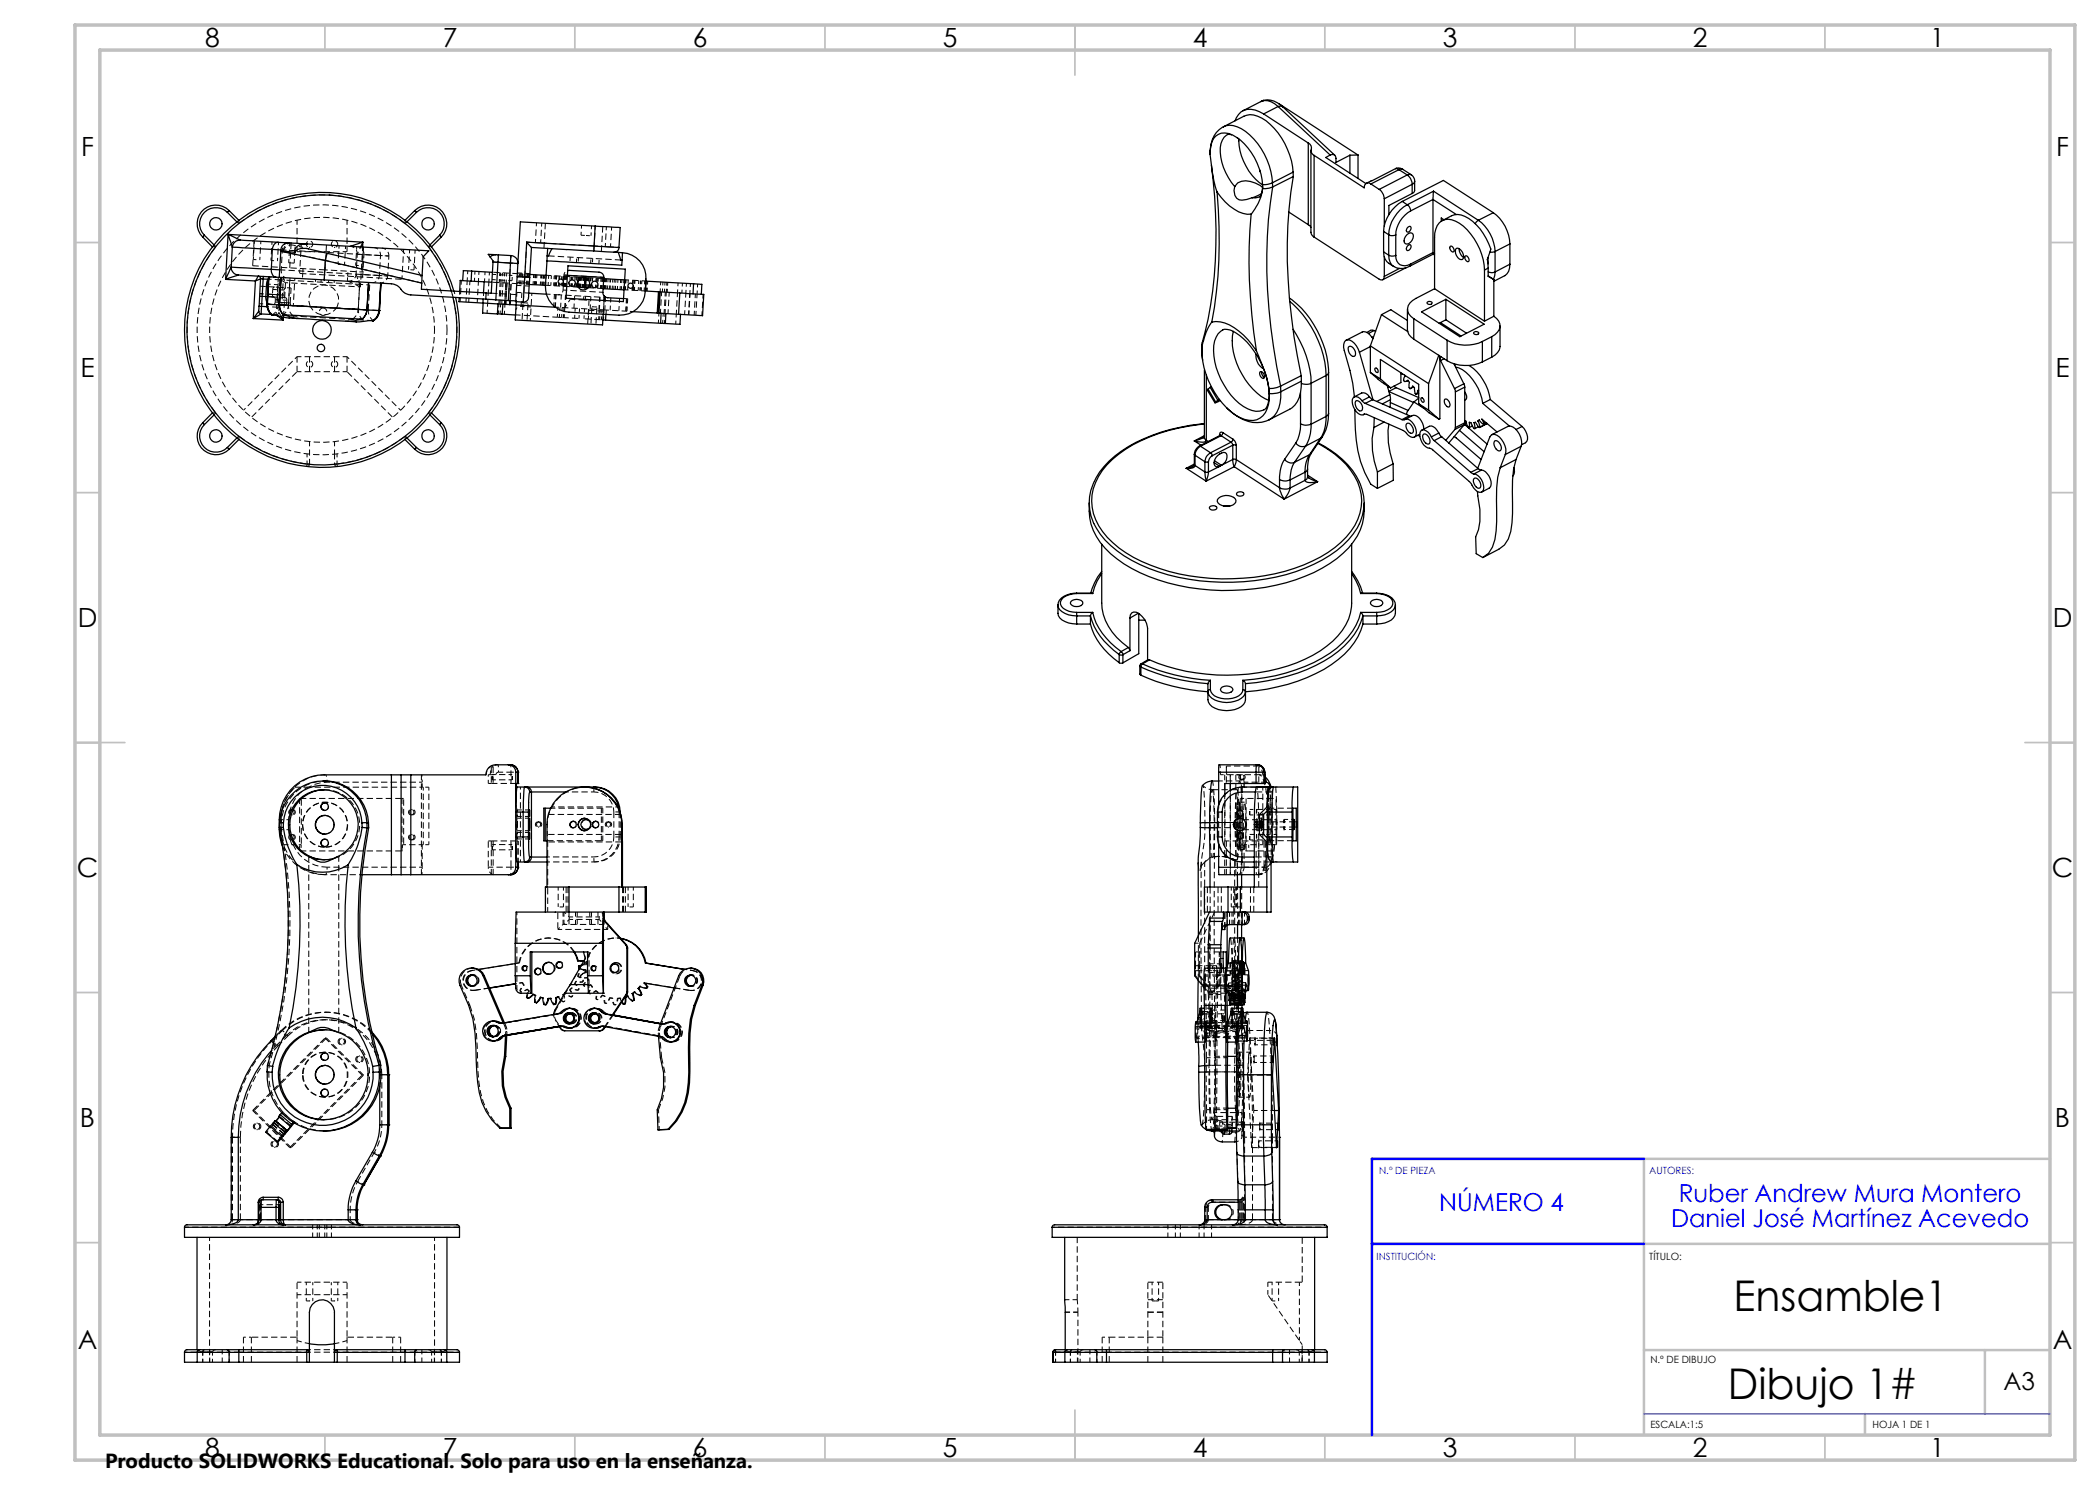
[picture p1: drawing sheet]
<svg xmlns="http://www.w3.org/2000/svg" width="420mm" height="297mm" viewBox="0 0 420 297" stroke-linecap="round" stroke-linejoin="round" font-family="sans-serif">
<defs><g id="words">
<g font-size="8.5">
<text x="346.7" y="262.3">Ensamble1</text>
<text x="345.6" y="279.7">Dibujo 1#</text>
</g>
<g font-size="5.3">
<text x="41" y="9.5">8</text>
<text x="88.5" y="9.5">7</text>
<text x="138.5" y="9.5">6</text>
<text x="188.5" y="9.5">5</text>
<text x="238.5" y="9.5">4</text>
<text x="288.5" y="9.5">3</text>
<text x="338.5" y="9.5">2</text>
<text x="386" y="9.5">1</text>
<text x="16.2" y="31.3">F</text>
<text x="411.2" y="31.3">F</text>
<text x="16.1" y="75.5">E</text>
<text x="411.1" y="75.5">E</text>
<text x="15.5" y="125.5">D</text>
<text x="410.5" y="125.5">D</text>
<text x="15.4" y="175.5">C</text>
<text x="410.4" y="175.5">C</text>
<text x="16" y="225.5">B</text>
<text x="411" y="225.5">B</text>
<text x="15.5" y="269.8">A</text>
<text x="410.5" y="269.8">A</text>
<text x="41" y="291.5">8</text>
<text x="88.5" y="291.5">7</text>
<text x="138.5" y="291.5">6</text>
<text x="188.5" y="291.5">5</text>
<text x="238.5" y="291.5">4</text>
<text x="288.5" y="291.5">3</text>
<text x="338.5" y="291.5">2</text>
<text x="386" y="291.5">1</text>
</g>
<g font-size="4.9" fill="#00f">
<text x="287.8" y="242.2">NÚMERO 4</text>
<text x="334.2" y="245.3">Daniel José Martínez Acevedo</text>
<text x="335.8" y="240.4">Ruber Andrew Mura Montero</text>
</g>
<text font-size="4.9" x="400.7" y="278">A3</text>
<text font-size="4.1" x="21" y="293.7">Producto SOLIDWORKS Educational. Solo para uso en la enseñanza.</text>
<g font-size="2" fill="#00f">
<text x="275.8" y="234.8">N.º DE PIEZA</text>
<text x="329.9" y="234.8">AUTORES:</text>
<text x="275.3" y="251.9">INSTITUCIÓN:</text>
</g>
<g font-size="2">
<text x="329.9" y="251.9">TÍTULO:</text>
<text x="330.1" y="272.5">N.º DE DIBUJO</text>
<text x="330.1" y="285.6">ESCALA:1:5</text>
<text x="374.5" y="285.6">HOJA 1 DE 1</text>
</g>
</g></defs>
<g fill="none" stroke="#000" stroke-width=".2" stroke-dasharray="1.3 .6" stroke-dashoffset=".7" stroke-linecap="butt">
<path d="M50.7 51.9l1.3 .1M50.9 48.2l-.2 3.7M52 52l.2-3.8M54.2 52.1l1.3 .1M54.4 48.4l-.2 3.7M55.5 52.2l.2-3.8M56.1 56l-.3 5.5M59 55.6l-.3 5.5M59 49.9l.1-1.3M65 54l7.4 .4M67.6 52.9h1.3M67.8 49.1l-.2 3.8"/>
<path d="M68.9 52.9l.2-3.7M71.1 53.1l1.3 .1M71.4 49.3l-.3 3.8M71.5 50.8l1.3 .1M72 56.4l-.4 5.5M72.4 53.2l.2-3.8M72.6 54.9l-1.4-.1M90.6 59.5l-.3-1.3M90.8 58.2l.3 1.3M102.1 52.6l-.4 7.5M115.7 55.4l1.3 .1M55.3 61.4l.3-5.5"/>
<path d="M55.9 61l1.8 .1-1.8-.1M56 61l-1.3-.1M56.4 61l.3-5.5M57.7 61.1l.3-5.5M59.4 71.3l-10.7 10.8M67.3 61.6l4.4 .3-14-.8 4.4 .2M69.4 71.3l10.7 10.8M73.4 62l-1.7-.1 1.7 .1M103.2 62a.9 .9 0 0 1 1-.7M106.1 64.1l.3-5.5M61.7 157.4h22.7M65 156.2a8.7 8.7 0 0 0-8.7 8.3"/>
<path d="M65.4 156.4h19M102.2 154.4h1.4M118.8 158.4h-5.7M240.5 157.1a10.9 10.9 0 0 1 .4 4.2l.1 3.2M246.1 158v16.9M251.3 157.4a24.9 24.9 0 0 1 .4 6.4v1.1M251.8 154.9a1.7 1.7 0 0 1 1 1.5l.7 3.8 .2 3.7M251.8 154.9l.8 .3 .5 .4M252.6 157.4h-3.8M253.1 155.4l-.5-.3-.8-.2M253.7 157.4h1.4M253.9 157.7l.3 3.7"/>
<path d="M64.9 174.9h7.5M66.8 171.7l.9-.4-.4 .1M84.4 173.4h-19M102.2 173.4h1.4M103.2 161.2v7.4M109.4 171.4h9.4M117.9 164.2a1 1 0 0 1 0 1.4M118.8 172.4h-9.4M123.6 161.4h-13.2M240.2 172.9l.7-5.1 .1-2.3M242.9 164.5h5.5M245 168.2v-9.4"/>
<path d="M247.3 164.9l.1-1.8 .1 1.6-.1 2.1-.1-1.9M247.4 165.5l.1 9.4M247.5 177.4v7.5M247.8 164.9l.1 1.9 .1-1.6-.1-2.1-.1 1.8M248.4 174.9v-9.4M251.8 174.9a2.72 2.72 0 0 0 2.4-2.4M252.6 168.9h-3.8M253.7 165.9a24.3 24.3 0 0 1-1.1 8.2l-.3 .5-.5 .3M253.9 168h1.4M253.9 163h1.4M255.3 166.9h-1.4M255.3 161.9h-1.4"/>
<path d="M94.4 195a1.12 1.12 0 0 1 1.3 1.1 1.12 1.12 0 0 1-1.3 1.1M95.7 193.9l-1.5 .2M104 198.1l.7-1.1M104.1 198.1l.7-1.1M104.5 196.5l-1.4 .2M105.4 197.8l-1.2 .6M105.4 199.5l.5-1.3M105.5 197.8l-1.2 .6M111.6 185.9l1-1M112.8 198.9l.2 1.3M112.8 182.4l1 1M113.8 183.9l-1 1"/>
<path d="M113.9 198l.5 1.2M114 198l.6 1.2M114.2 199.4l-1.1-.8M114.3 199.4l-1.1-.8M114.9 196.7l.8 1.1M115 196.7l.8 1.1M115.5 195.3l1.1 .8M115.5 198l-1.2-.4M115.6 195.3l1.1 .8M115.7 198l-1.3-.4M116 193.3l1.3-.4M116 195.2l1.2-.7"/>
<path d="M116.1 195.2l1.2-.7M116.5 196.4l-1.3-.1M116.6 196.4l-1.3-.1M116.6 197l1-1M116.8 197l.9-1M117 194.5l-1.4 .3M117.1 194.5l-1.3 .3M117.1 191.7l-.3-1.3M117.2 194l-1.2-.4M117.4 195.5h-1.3M117.5 195.5h-1.3M117.7 198.5l.7-1.1"/>
<path d="M117.8 198.5l.7-1.1M118.1 196.9l-1.3 .3M118.2 196.9l-1.3 .3M119.1 198.1l-1.2 .7M119.2 199.8l.3-1.3M119.2 198.1l-1.2 .7M119.3 199.8l.4-1.3M119.8 183.9l1 1M120.4 199l-1 .9M120.5 199l-1 .9M120.8 182.4l-1 1M121.5 185.9l-.9-1"/>
<path d="M121.9 199.6l-.7 1.1M122 199.6l-.7 1.1M123.5 199.7l-.4 1.3M123.6 199.7l-.4 1.3M128.1 199.1l-1.1-.7M129.4 197.6l-1.3-.3M138.2 197.2a1.12 1.12 0 0 0 1.2-1.1 1.12 1.12 0 0 0-1.2-1.1M138.2 195a1.12 1.12 0 0 1 1.2 1.1 1.12 1.12 0 0 1-1.2 1.1M240.8 197.5l.9 1.1M241.9 183.6v15M245.2 193.9l.1 1.3M246.7 198.9l-.1 1.3"/>
<path d="M246.7 199.5v1.3M247.7 198.1h1.4M248.3 184.9v-7.5M53.4 214.4l.1-1.3M53.8 213.1v1.3M55.2 209.1l-1 1.1M57.2 207.2l-1-1.1M65 205.9a9 9 0 0 1 8.9 9.1 9 9 0 0 1-9.1 8.9M67.3 206.3l.4 .2-.8-.3M77.8 214.9h-1.4M107.1 200.4l.1-1.3M108.9 200.9l-.2-1.3"/>
<path d="M110.7 202.9l.1 .7 .3 .5M110.8 200.9l-.5-1.2M111.8 205.3l-.7-1.2M112.7 200.4l-.9-1.1M118.8 202.5a1.12 1.12 0 0 1 1.2 1.1 1.12 1.12 0 0 1-1.2 1.2M120.9 200.6v-1.3M121 200.6v-1.3M122.8 200.9l-.4-1.3M122.9 200.9l-.3-1.3M124.8 200.8l-.7-1.2M126.6 200.2l-1-1M134.1 207.5a1.12 1.12 0 0 0 1.2-1.1 1.12 1.12 0 0 0-1.2-1.1"/>
<path d="M134.1 205.3a1.12 1.12 0 0 1 1.2 1.1 1.12 1.12 0 0 1-1.2 1.1M241.8 214.4h5.5M241.8 213.1v1.3M243.1 213.1l-.2-21.5v-26.1M243.1 214.4h5.5M243.1 214.4v-1.3M246.2 200.6v-1.3M246.9 200.9v-1.3M247 200.4v-1.3M247.3 214.4v-1.3M247.3 213.1h-5.5M247.4 213.1l.1 1.6-.1 2.1"/>
<path d="M247.8 214.9l.1 1.9 .1-1.6-.1-2.1-.1 1.8M248.1 200.9h-1.3M248.1 200.8h-1.4M248.6 213.1v1.3M249.9 207.6l-.4 7.4M249.9 206.1l-.2-2.5-.3-1.2M250.8 212.5h3.7M251 209h3.7M253.4 202.4l.3 1.2 .2 2.5M254.5 211.2h-3.7M254.7 207.7h-3.7M54.4 225.3l2.3-2.8"/>
<path d="M72.8 236.9l-1.2-.7M76.1 231.2l-1.2-.8M77.8 224.9h-1.4M242.9 222.5h5.5M243.1 225.6l.3-7.1 .1-17.4M245 224.9l-.1 1.3M245.9 226.2l.1-1.3M248.3 224.4h-5.5M250.3 229.5l.5-7.4M251.8 229.5h3.7M252 225.9h3.7M254.5 227.4h1.4"/>
<path d="M255.5 228.2h-3.7M255.7 224.6h-3.7M46.5 243.9a.94 .94 0 0 1-.9 1M51.8 243.9h-3.7M61.3 256.4v3.8M66.3 256.4v3.8M71.5 241.9h-1.5M71.5 243.9h-1.5M230.4 256.4v3.8M242.7 240.4h5.5M248.9 243.9a.95 .95 0 0 1-.8 1M254.4 256.4v3.8"/>
<path d="M254.5 243.9h1.4M36.9 270.4h5.6M40.5 270.4h-1h6.3M61.3 260.2h1.3M62.6 260.2v-3.8M66.3 260.2h1.3M67.6 260.2v-3.8M83 270.4h6.4h-1.1M86.3 270.4h5.6M214.1 270.4h-1.1h6.4M220.4 267.4h1.4M231.7 260.2v-3.8"/>
<path d="M255.7 260.2v-3.8M256.5 270.4h6.4h-1.1M259.9 270.4h5.5"/>
</g>
<g fill="none" stroke="#000" stroke-width=".2" stroke-dasharray="1.3 .6" stroke-dashoffset=".3" stroke-linecap="butt">
<path d="M43.2 49.3l-.7 .1M47.8 44.7v-.7M54.5 57.9l.2-.4 .2-.1M54.8 59.4l-.2-.2-.1-.3M55.1 59.9l-.1-.3-.2-.2M55.6 56.9l-.1 2.5M56.8 59l.1 .4 .2 .1M57.1 59.5l.2 .2 .1 .4M57.2 57.5l-.2 .2-.2 .3M58 56.1l13.9 .8M58.4 48.6a1.54 1.54 0 0 0-1.7 1.6M58.6 49a1.55 1.55 0 0 0-1.9 1.2"/>
<path d="M59.4 44v6.3M65.1 52.1l19.3 4.5M69.4 44v6.3M81.1 44.7l-.1-.7M85.7 49.3l.6 .1M103.4 57.1l2.5 .1M103.4 56.5l2.5 .1M106 55.3l-2.5-.1M106 54.7l-2.5-.1M109.1 57.1l6.5 .3M109.2 55.1l6.5 .3M110.9 58.9l-.2 2.5"/>
<path d="M111.2 58.9l-.2 2.5M112.3 59l-.2 2.5M113.2 59l-.2 2.5M113.5 55.1l-.7-.1M114.1 59.8l2.6 .2M118.2 59.3l-.2 2.5M120 59.4l-.1 2.5M122.2 59.6l-.2 2.5M125.4 59.7l-.2 2.5M125.5 59.7l-.1 2.5M54.1 60.9h.6M54.7 60.9l.2-.1 .1-.4"/>
<path d="M55.8 60.5v.3l.2 .2M57.3 60.6l-.1 .3-.2 .1M58.3 61.1l-.2-.2-.1-.3M111.1 61.4l.1-2.5M111.5 63.4l-8.4-.4M113 61.5l.1-2.5M114.8 61.6l.1-2.5M119.8 61.9l.1-2.5M120.7 62l.1-2.5M123.8 62.2l.1-2.5M125.1 62.2l.2-2.5M43.2 82.6h-.7"/>
<path d="M47.8 87.9v-.7M61.9 90.8v-2.5M66.9 90.8v-2.5M81.1 87.2l-.1 .7M85.7 82.6h.6M65.1 154.9a9 9 0 0 0-8.9 9M99.7 154.4h2.5M247.3 154.9h4.5M56.2 165.9a9 9 0 0 0 8.9 9M84.4 168.9v4.5M102.2 173.4h-4.5M103.4 167.1v.7v-1.3v.6"/>
<path d="M103.4 162.6v.7v-1.3v.6M103.4 166.1h2.5M103.4 167.8h2.5M103.4 163.3h2.5M105.9 163.6h-2.5M105.9 166.5h-2.5M105.9 162h-2.5M109.5 168.4v14M110.1 161.6h10.2M240.3 172.4l-.2 1.2 .3-.5 .6-.7M240.9 172.4v33.1M242.9 164.5v-3.5a16.6 16.6 0 0 0-.5-4.8"/>
<path d="M248.8 168.9v4.5M248.8 173.4h4.5M251.2 164.9v.6v-1.3v.7M251.5 164.9l-.1 .6v-1.3l.1 .7M112.6 184.9v-2.5M112.8 182.4v2.5M113.8 182.4v2.5M115.1 184.9v-2.5M115.4 182.4v2.5M117.9 184.9v-2.5M118.3 182.4v2.5M119.6 184.9v-2.5"/>
<path d="M120.6 182.4v2.5M120.8 184.9v-2.5M241 197.2l-.1-2.2 .1 2.2M241.1 195.2l.2 10.3M241.7 198.3h2.5M241.8 194.5h2.5M241.9 198.6l-2.8-3.5M242.5 198.6l-2.7-3.5M243.3 195.1l-.2 10.1M243.4 197.1v-2.1v2.1M244.2 198.9h-2.5M244.3 192.8h-2.5"/>
<path d="M245.2 195v2.2v-2.2M245.2 197.2v-2.2v2.2M245.4 185v-2.6M245.8 199.1v-.7M245.9 184.9v-2.5M245.9 182.4v2.5M246 192.5l.1 2.2-.1-2.2M246.4 182.4v2.5M246.5 195.2l-.1-.7M246.6 182.4v2.5M246.7 192.4v1.2v-1.2M247 193.7l-.1 1.2 .1-1.2"/>
<path d="M247.5 187.6l-.2 25.5M247.7 197.1v-2.1v2.1M247.7 184.9v-2.5M247.7 195v2.2v-2.2M247.9 184.9v-2.5M248.4 184.9v-2.5M248.9 182.4v2.5M100.7 204.6l.2 .6M101.4 206.3v.7M131.6 206.6l.1 .6M239.2 208.4l.1-.7M239.2 207.5v-2.2v2.2"/>
<path d="M240 204.7v-2.2v2.2M240.3 204.7v-2.2v2.2M240.3 205.6l-.4-2.2-.3 2.2M241.2 207.5v-2.2v2.2M241.2 207.4v-2.1v2.1M241.2 207.3v-2.2v2.2M241.9 205.7h2.5M242 204.5h2.5M242 204.7v-2.2v2.2M242.3 204.7v-2.2v2.2M242.5 204.1h2.5M243.2 207.2v-2.1v2.1"/>
<path d="M243.2 207.3v-2.2v2.2M244.5 206.1h-2.5M244.5 202.8h-2.5M244.9 205.7h-2.5M245 202h-2.5M245.4 208.4l.1-.7M245.4 207.5v-2.2v2.2M245.4 207.4v-2.1v2.1M246.3 204.7v-2.2v2.2M246.6 204.7v-2.2v2.2M247.4 207.2v-2.1v2.1M247.4 207.3v-2.2v2.2"/>
<path d="M250.8 211.8v-.6v1.3v-.7M251 208.3v-.6v1.3v-.7M243 225.6h2.6M243 221.6h2.6M243 224.5l.1-.3 .4-.1M244.6 226.4h2.5M246 224.9l.4-.1 .1-.3M247.3 225.6v-.7M251.7 228.8l.1 .7v-1.3l-.1 .6M251.9 225.3l.1 .6v-1.3l-.1 .7M51.1 244.9l.5-.4M51.8 243.9v-2.5"/>
<path d="M62.5 244.9v2.5M63.5 244.9v2.5M63.9 244.9v2.5M65 247.4v-2.5M65.4 247.4v-2.5M66.3 247.4v-2.5M70 243.9h-14M215.4 259.9h-2.5M215.4 260l.2 2.4M233.6 244.9v2.5M235.1 247.4v-2.5M236.1 244.9v2.5"/>
<path d="M239.8 247.4v-2.5M240.8 244.9v2.5M241 243.9v-2.5M241.1 241.4v2.5M241.7 243.9v-2.5M242.3 247.4v-2.5M247.7 243.9h-2.5M253.6 256.4v2.5M259.9 256.4h-6.3M40.5 270.4l.1-.3 .3-.2M40.9 269.9l-.3 .2-.1 .3M41.9 269.9v2.5"/>
<path d="M44.4 272.4v-2.5M45.5 269.9l.2 .2 .1 .3M59.4 268.1l2.5 .6M66.9 268.7l2.5-.6M83.3 269.9l-.2 .2-.1 .3M84.4 269.9v2.5M86.9 272.4v-2.5M87.9 269.9l.3 .2 .1 .3M213.1 262.4h2.5M214.1 270.4l.1-.3 .2-.2M214.4 269.9l-.2 .2-.1 .3M215.5 269.9v2.5"/>
<path d="M218 272.4v-2.5M219.4 270.4l-.1-.3-.3-.2M230.4 260.2h.7M231.1 260.2h.6M256.9 269.9l-.3 .2-.1 .3M257.9 269.9v2.5M260.4 272.4v-2.5M261.5 269.9l.2 .2 .1 .3"/>
</g>
<g fill="none" stroke="#000" stroke-width=".2" stroke-dasharray="1.3 .6" stroke-dashoffset=".6" stroke-linecap="butt">
<path d="M55.6 55.9l-2-.1M56 56l2 .1M56.7 55.5l.4 1M57.1 56.5l-1-.5M57.2 55.5a1.34 1.34 0 0 1-1-1.5M64.9 56l.2-3.9M71.9 56.9l2 .1M91.9 58.3v1.2M93.6 54.2l-.2 2M94.9 56.2l.1-2M95.7 56.3l.1-2M96.7 58.5v1.3"/>
<path d="M97 54.4l-.1 2M97.9 54.4l-.1 2M99.9 56.5l.1-2M100 56.5l.1-2M100.5 54.6l-.1 2M100.9 54.6l-.1 2M101.2 56.6l.1-2M103.8 56.7l.1-1.9M104.1 54.8l-.1 2M104.3 54.8l-.1 2M104.4 56.8l.1-2M104.8 54.8l-.1 2"/>
<path d="M105.4 54.8l-.1 2M105.5 54.8l-.1 2M105.7 54.9l-.1 2M105.9 54.9l-.1 2M106.7 54.9l-.1 2M107 54.9l-.1 2M107.1 54.9l-.2 2M107.1 54.9l-.1 2M107.2 54.9l-.1 2M107.4 55l-.1 1.9M108.2 55l-.1 2M108.2 57l.1-2"/>
<path d="M108.6 55l-.1 2M108.7 55l-.1 2M108.9 55l-.1 2M109.2 55.1l-.1 2M109.7 55.1l-.1 2M110.3 55.1l-.1 2M110.8 55.1l-.1 2M110.9 57.2l.1-2M111.1 55.2l-.1 2M111.2 57.2l.1-2M111.3 55.2l-.1 2M111.8 57.2l.1-2"/>
<path d="M111.8 55.2l-.1 2M112.3 55.2l-.1 2M112.5 57.2l.1-1.9M112.7 55.3l-.1 2M112.8 55.3l-.1 2M112.8 55l.2-.5 .5-.4M112.9 57.3l.1-2M113 55.3l-.2 2M113.1 55.3l-.1 2M113.2 57.3l.1-2M113.2 55.3l-.1 2M114 55.3l-.1 2"/>
<path d="M114.1 59.8l-1.1 1.7M114.3 55.3l-.1 2M114.4 55.4l-.1 2M114.6 55.4l-.2 2M115 55.4l-.1 2M115.3 55.4l-.1 2M115.3 57.4l.1-2M115.6 55.4l-.1 2M115.7 55.4l-.2 2M115.7 57.4l.1-2M115.8 57.4l.1-2M115.8 55.4l-.2 2"/>
<path d="M115.8 55.4l-.1 2M116 55.4l-.2 2M116 55.4l-.1 2M116.1 55.5l-.1 1.9M116.2 57.5l.1-2M116.2 55.5l-.1 2M116.3 45l-.1 2M116.6 55.5l-.1 2M116.7 55.5l-.1 2M116.8 55.5l-.2 2M116.9 55.5l-.1 2M117.1 55.5l-.1 2"/>
<path d="M117.2 55.5l-.1 2M117.3 55.5l-.1 2M117.5 55.5l-.1 2M117.7 55.5l-.1 2M117.8 55.5l-.1 2M118 55.6l-.1 2M118.1 55.6l-.1 2M118.2 47.2l.1-2M118.2 55.6l-.1 2M118.5 55.6l-.1 2M119.2 55.6l-.1 2M119.3 55.6l-.1 2"/>
<path d="M119.5 55.6l-.1 2M119.7 55.7l-.2 2M120.2 55.7l-.1 2M120.3 57.7l.1-2M120.5 55.7l-.1 2M120.6 57.7l.2-2M120.9 55.7l-.1 2M121 55.7l-.1 2M121.1 57.7l.1-2M121.3 55.7l-.1 2M121.6 55.8l-.1 2M122 55.8l-.1 2"/>
<path d="M122.1 55.8l-.1 2M122.6 55.8l-.2 2M122.9 55.8l-.1 2M123.2 55.9l-.1 2M123.6 55.9l-.1 2M124.1 55.9l-.1 2M124.3 57.9l.1-2M124.8 55.9l-.1 2M125.1 56l-.1 2M125.1 58l.1-2M125.6 56l-.1 2M126.6 56l-.2 2"/>
<path d="M126.6 56.1l-.1 1.9M126.7 58.1l.1-2M126.8 56.1l-.1 2M127 56.1l-.1 2M127.8 56.1l-.2 2M128.1 56.1l-.1 2M128.4 56.2l-.1 1.9M128.9 56.2l-.1 2M129.4 56.2l-.1 2M129.5 56.2l-.1 2M132.1 56.4l-.1 2M132.5 58.4l.1-2"/>
<path d="M132.9 58.4l.1-2M133.4 56.4l-.1 2M133.6 56.5l-.2 1.9M135.5 58.6l.1-2M136.4 58.6l.1-2M137.3 56.7l-.1 2M138.1 56.7l-.1 2M139.4 58.8l.1-2M60 63.7a2.5 2.5 0 0 1-2.3-2.6M71.6 61.9a2.5 2.5 0 0 1-2.6 2.3M97.5 60.6l-.1 2M99.7 62.8l.1-2"/>
<path d="M100.1 60.8l-.1 2M100.9 62.8l.1-2M106.2 61.4l-2-.1M111.1 61.4l9.6 .6M111.5 63.4l.1-1.9M112 61.5l-.1 2M112.4 61.5l-.1 2M112.8 61.5l-.1 2M112.8 63.5l.2-2M114.9 63.6l.1-1.9M115.8 63.7l.1-2M116.9 61.8l-.1 2"/>
<path d="M117.8 61.8l-.1 2M119.8 61.9l-.1 2M119.9 63.9l.1-2M120.3 64l.1-2M120.7 64l.1-2M126.6 62.3l-1.2-.1M131.8 62.6l-.1 2M132.5 64.7l.1-2M133 62.7l-.1 2M135.1 64.8l.2-2M61.4 92.8v-2M67.4 90.8v2"/>
<path d="M61.7 157.4l1.2-.5 1.2-.3 1.3-.2M84.7 157.4v11.5M85.8 157.4v11.5M85.8 157.4h-1.1M98 154.9h1.2M242.4 157.9a2.31 2.31 0 0 1-1.8-.8M244.1 154.9h1.2M244.1 154.9l-.1-2M246.1 154.9h1.2M252.6 157.4v11.5M253.7 157.4v11.5M253.7 157.4h-1.1"/>
<path d="M254 159.7h1.2M56.2 163.9v2M56.2 165.9v-2M57.8 165.9v-2M60.2 168.9v1.3M65 160.6a.75 .75 0 0 1 .7 .7M65 167.8a.75 .75 0 0 1 .7 .8M65.7 161.3a.75 .75 0 0 1-.7 .8M65.7 168.6a.75 .75 0 0 1-.7 .7M80.5 168.9v1.3M84.4 168.9h-3.9M85.8 168.9h-1.1"/>
<path d="M109.5 166.9v-2M109.7 162.9l-.2 2M114.7 165.5a.65 .65 0 0 0 .6-.6 .65 .65 0 0 0-.6-.7M116.9 166.1a1.25 1.25 0 0 0 1.3-1.2 1.25 1.25 0 0 0-1.3-1.3M119.2 165.5a.65 .65 0 0 0 .6-.6 .65 .65 0 0 0-.6-.7M243.5 164.5h3.9M247.4 165.5h-3.9M248.4 165.9v-2M249.7 168.9v1.3M253.7 163.9v2M253.7 168.9h-1.1M253.8 165.9v-2"/>
<path d="M253.9 166.9h-1.2M254.2 168.4v3.9M254.5 168.9v1.3M255.4 165.9v-2M94.5 195a1.12 1.12 0 0 1 1.3 1.1 1.12 1.12 0 0 1-1.3 1.1M103.4 197.6v-15.2M103.9 192.6l-9.5 1.5M104.4 196.5l-1.3 .2M109.8 192.4a1.2 1.2 0 0 1 1.2 1.2 1.2 1.2 0 0 1-1.2 1.2M112.7 199.1l.1 1.1M117.1 194l-1.2-.4M117.3 192.9a6 6 0 0 1 6.8-5.2"/>
<path d="M121.5 185.9v-1.1M138.2 195a1.12 1.12 0 0 1 1.3 1.1 1.12 1.12 0 0 1-1.3 1.1M239 193.1v1v-1M239.8 193.1v1v-1M241.9 197.6l.7 1M242.5 193.1v1v-1M243.3 193.1v1v-1M243.9 190.4v1.3M245.2 197.2h2M246 199.7v1.1M246 194.8h2M246.1 199.6l.1 1.1"/>
<path d="M246.3 199.8v-1.3M246.4 198.5l-.1-1.1M246.4 192.6h2M246.4 192.3h2M246.5 193.7h2M246.5 193.2h2M246.5 192.2h2M246.6 198l-.1 1.2M246.7 193.6h2M246.8 194.8h2M246.8 199.7l.1 1.2M246.9 194.9h2"/>
<path d="M247.1 199.5l-.1-1.3M247.1 196.5h2M247.2 192.6h2M247.2 192.6l-.2-3.5-.2-1.5a16.2 16.2 0 0 0-.3 4.6M247.2 195h-2M247.2 198.1h-2M247.6 195.1l-.2 5.9M247.7 197.2h2M247.7 194.1h2M247.7 196.6h-2M247.8 197.3h-2M247.8 197.1l-.1 3.9"/>
<path d="M247.8 198.4h-2M247.9 199.2h-2M248 199.6h-2M248 192.5h-2M248.1 199.6h-2M248.2 199.3h-2M248.2 199h-2M248.3 198.5h-2M248.3 199.8h-2M248.3 198.1h-2M248.3 197.4h-2M248.3 196.9h-2"/>
<path d="M248.4 198.5h-2M248.4 196h-2M248.4 195.5h-2M248.4 194.5h-2M248.4 192.9h-2M248.4 194.2h-2M248.4 194h-2M248.4 197.2h-2M248.4 197h-2M248.4 193.8h-1.9M248.5 195.5h-2M248.5 195.2h-2"/>
<path d="M248.5 193.3h-2M248.5 193.6h-2M248.5 194.8h-2M248.5 196.3h-2M248.6 197.6h-2M248.6 198.6h-2M248.7 192.3h-2M248.7 199.3h-2M248.8 199.7h-2M248.8 192.4h-2M248.9 199.6h-2M248.9 199.5h-2"/>
<path d="M248.9 193.6h-2M249 199.1h-2M249 198.8h-2M249 198.2h-2M249.1 197.8h-2M249.1 199.5h-2M249.1 197h-2M249.1 198.1h-2M249.7 195h-2M65 217.8a.75 .75 0 0 1 .7 .8M65 210.6a.75 .75 0 0 1 .7 .7M65.7 218.6a.75 .75 0 0 1-.7 .7"/>
<path d="M65.7 211.3a.75 .75 0 0 1-.7 .8M100.9 205.2l.2 1.1M101.2 205.2l.2 1.1M122.6 203l-1.1-.2M131.8 205.5l-.2 1.1M132 205.5l-.1 1.1M134.2 207.5a1.12 1.12 0 0 0 1.3-1.1 1.12 1.12 0 0 0-1.3-1.1M134.2 205.3a1.12 1.12 0 0 1 1.3 1.1 1.12 1.12 0 0 1-1.3 1.1M134.3 205.3a1.12 1.12 0 0 1 1.3 1.1 1.12 1.12 0 0 1-1.3 1.1M239.2 207.5h2M239.3 207.7h1.9M239.3 204.8h2"/>
<path d="M239.9 205.3h2M240 205.6h2M240 204.8h2M240.3 205.6l.5 5 .1 2.7M240.4 205.4h2M240.5 202.8h2M240.9 213.3v1.1M241.1 207.1h2M241.1 204.6h2M241.1 204.4h2M241.2 205.3h-2M241.2 208.2h2"/>
<path d="M241.2 207.3h2M241.2 204.6h-2M241.3 205.5v1.1M241.3 207.2h-2M241.8 214.4l.1 7.8 .4 3.7M241.9 205.2h-2M242 205.4h-2M242 201.6h-1.1M242 202.5h-2M242.4 202.3h-2M242.4 205.2h-2M243.1 205.2v1.1"/>
<path d="M243.1 204.6h-2M243.1 207.5h-2M243.2 204.2h-2M243.2 205.1h-2M245.4 207.5h2M245.5 207.7h2M245.5 204.8h2M245.5 204.4v1.1M245.5 205.5v1.1M246 200.8v-1.2M246.1 200.9v-1.3M246.2 205.3h2"/>
<path d="M246.3 204.8h2M246.6 205.4h2M246.7 202.8h2M246.8 200.9v-1.2M247.3 205.2v1.1M247.3 204.6h2M247.4 205.3h-2M247.4 207.3h2M247.5 204.6h-2M247.5 207.2h-2M247.9 219.4h2M247.9 214.9v-3.5a17.6 17.6 0 0 0-.5-5.4 84.1 84.1 0 0 0-.3 15.5l.2 1.9 .2 .5a42.5 42.5 0 0 0 .4-9"/>
<path d="M248.1 200.9h-2M248.1 200.9h-1.2M248.2 200.6h-2M248.2 205.2h-2M248.3 202.5h-2M248.4 207.2a1.43 1.43 0 0 1 1.5-1.1M248.4 207.2l.1 1.9M248.4 200.9l-.1-13.3M248.5 209.1a1.43 1.43 0 0 1 1.5-1M248.6 213.1l-.2-11.5M248.6 213.1h-1.3M248.6 202.3h-2"/>
<path d="M248.7 205.2h-2M248.9 200.9h-2M249 200.4h-2M249.3 204.6h-2M249.4 205.1h-2M249.9 210.4h-2M250 208.1l-.1-2M253.9 206.1l.1 2M76.4 224.9a11 11 0 0 1-1.5 5.5M246.4 223.3l.1 1.2M247.6 236.2l-.2-5.8M248.5 225.3a1.28 1.28 0 0 1-1.4 1.1"/>
<path d="M70 241.9v2M247.4 244.9a.88 .88 0 0 0 .5-1M247.7 243.9v-2M248.2 243.9v.2a.79 .79 0 0 1-.5 .8M40.5 270.4v2M42.5 270.4v2M45.8 270.4v2M83 270.4v2M86.3 272.4v-2M88.3 270.4v2M210.6 272.4v-2M211.1 272.4v-2"/>
<path d="M211.1 270.4v2M214.1 270.4v2M216 270.4v2M219.4 270.4v2M254.4 260.2h1.3M256.5 270.4v2M259.9 272.4v-2M261.8 270.4v2"/>
</g>
<g fill="none" stroke="#000" stroke-width=".2" stroke-dasharray="1.3 .6" stroke-dashoffset=".4" stroke-linecap="butt">
<path d="M53.3 56.8l2.3 .1M54.4 55.4l-.7 .3M54.5 58.9l2.3 .1M54.8 59.4l2.3 .1M56.2 54l21.3 1.2M56.7 55.5l-.4 .1-.2 .4M56.8 58l-2.3-.1M58.2 57.6l-2.3-.1M58.8 52.6l.2-2.3M59.4 50.3h10M69.6 56.2a1.5 1.5 0 0 0 1.6-1.4M71.5 50.8a1.5 1.5 0 0 0-1.5-1.5"/>
<path d="M72.5 49.4l-.4 8M76 56.6a1.5 1.5 0 0 0 1.5-1.4M77.8 51.2l-21.3-1.2M77.8 51.2a1.5 1.5 0 0 0-1.4-1.6M92.3 56.1l-.3 4.2M93.4 56.2l-.2 4.2M97.8 56.4l-.3 4.2M100.6 56.6l-.3 4.2M105.8 58.6l-2.4-.1M111.6 58.9l9.9 .6M112.8 55l8 .5M116.8 59.2l-.1 .8"/>
<path d="M120.6 58.5l-8-.5M124.8 58l4.3 .2M125 56l4.2 .2M131.8 58.4l-.2 4.2M131.9 58.4l-.3 4.2M132.3 58.4l-.2 4.2M133.3 58.4l-.3 4.3M133.8 58.5l-.2 4.2M137.2 58.7l-.3 4.2M137.9 58.7l-.2 4.2M139.1 58.8l-.3 4.2M53.5 60.5l.6 .4"/>
<path d="M55 60.4l2.3 .2M55.2 62.9l.4-.1 .2-.3M55.7 61a2.5 2.5 0 0 1-1.3 2M57.4 60.1l-2.3-.2M58 60.6l-2.2-.1M58.7 61.1l-2.3-.1M59.4 71.3h10M59.4 74.3h10M62.1 61.3a3 3 0 0 0 5.2 .3M74.7 64.1a2.5 2.5 0 0 1-1-2.1M93.7 60.4l.3-4.2M95.4 60.5l.3-4.2"/>
<path d="M99.8 60.8l.2-4.3M100 60.8l.2-4.3M100.9 60.8l.3-4.2M101.1 60.9l.3-4.3M112.3 63.5l-.8-.1M117.1 60v-.7M120.7 62.8v-.8M121.3 62l-.1 .9M125.1 62.2l-4.1-.2M132.8 62.7l.3-4.3M135.3 62.8l.2-4.2M137.8 63l.2-4.3"/>
<path d="M139.2 63l.2-4.2M140.4 63.1l.2-4.2M61.4 93.3a.5 .5 0 0 0 .5-.5M66.9 92.8a.5 .5 0 0 0 .6 .5M99.2 154.9l.1-.3 .4-.2M117 157.4a7.5 7.5 0 0 0-6.6 4M118.8 157.6v.8M245.3 154.9h.8M247.9 156.2h-4.2M248.8 156.4a1.51 1.51 0 0 0-1.5-1.5M251.5 153.2h-6.2M253.1 156.4h-4.3"/>
<path d="M253.7 158.4h.7M254 157.7l-.3 .7M56.4 162l-.1 .7M103.6 172.4v-4.2M118.8 171.4a4 4 0 0 0 4-4M122.8 162.4a4 4 0 0 0-4-4M123.8 161.7v.7M242.3 171.4a67.4 67.4 0 0 1 .1-13.5 67.4 67.4 0 0 1 .2 13.5M243.7 160.9v8M245 168.2h6.2M247.3 174.9a1.51 1.51 0 0 0 1.5-1.5M252.8 173.4a1.5 1.5 0 0 1-1.5 1.5"/>
<path d="M253.3 173.4a1.48 1.48 0 0 1-1.5 1.5M253.5 168.4h.7M253.5 161.4h.7M254 172.1l-.3-.7M254.4 171.4h-.7M254.5 168.9h.7M254.9 168.9h-.8M255.4 163.9l-.2-6.2M258.5 165.4h.8M259.3 164.4h-.8M92.3 197.1l1.7 4M94.9 198.1a2 2 0 0 1-2.3-1.7 2 2 0 0 1 1.6-2.3"/>
<path d="M95 198.1a2 2 0 0 1-2.3-1.7 2 2 0 0 1 1.7-2.3M103.8 192.6l-.7 .1M111.6 185.9h9.9M116.9 192.6l-.6 .4M117.1 191.7l-5.9 10.3M138.6 194.1a2 2 0 0 1 1.7 2.3 2 2 0 0 1-2.3 1.7M138.7 194.1a2 2 0 0 1 1.7 2.3 2 2 0 0 1-2.3 1.7M240.9 197.2h4.3M241.1 195.2h4.2M242.1 198.6l1.8-1.7M242.5 194.1h.8M243.3 193.1h-.8"/>
<path d="M243.4 197.2h4.3M243.9 191.7h.7M244.1 196.9l-1.7 1.7M244.7 190.4h-.8M245.2 195h-4.3M245.4 197.6v-4.2M245.7 196.6v.8M245.9 199.4v.8M246.5 195.3l-.1 .8M246.6 199.4v-.8M247 198.8l.1 .9M247.6 195.1h-4.3"/>
<path d="M247.7 193.6h-4.3M247.7 195h-4.3M247.8 197.1h-4.2M53.5 213.1a100.2 100.2 0 0 0 2.4-47.6M53.8 213.1a100.2 100.2 0 0 0 2.4-47.6M54.5 208.1a27.4 27.4 0 0 0-8 19.3M55.2 209.1l-.5-.5M76 217.3v-2.4M76.4 214.9v10M98.7 208.2a2 2 0 0 1-2-2 2 2 0 0 1 2-2M100.9 204.5l.3 .7M101.1 206.3v.8"/>
<path d="M113 205.4l-.8-.2M118.9 205.6a2 2 0 0 1-2-2 2 2 0 0 1 2-2M124.4 200.4l-.4-.8M132.1 204.8l-.3 .7M132.4 204.8l.8-.2M240 205.4l.1 .2 .1-2-.2-2M241.2 207.5h4.2M241.3 205.5h4.2M241.8 214.4h-.9M241.8 213.1h-.8M243.1 206.3h4.2M243.1 211.3h2.4"/>
<path d="M243.2 207.3h4.2M243.5 201.1h4.2M245.4 205.3h-4.2M245.5 211.5h-4.2M245.5 206.6h-4.2M246.2 205.4l.1 .2 .1-2-.1-2M247.3 214.9v10M247.3 205.2h-4.2M247.4 205.1h-4.2M249.1 203.9l-.3 4.3M240.4 225l.1-.1a2.38 2.38 0 0 1 1.9-.9M242.4 226.2a28.9 28.9 0 0 0 .6-7.7l.1-4.1"/>
<path d="M242.6 239.9a1.5 1.5 0 0 0-1.5 1.5M242.8 224.8l.2 .3 .3 .1M243 225.3v-.8M243.1 225.6h2.5M243.4 223.3l-.3-.1-.2-.3M244 224.1l.3 .1 .2 .3M244.5 224.5l.2 .3 .3 .1M245.6 221.9h-4.3M247.3 224.9v-10M248.5 239.4l-.2 .4-.3 .1M248.6 239.4l-.1 .4-.4 .1M36.9 245.4h29.1"/>
<path d="M52.1 240.4l.2-.3 .3-.2M59.4 256.4h10M59.4 258.9h10M248.4 243.9h-.7M210.6 270.4l.2-.3 .3-.2M215.6 262.4v10"/>
</g>
<g fill="none" stroke="#000" stroke-width=".2" stroke-dasharray="1.3 .6" stroke-linecap="butt">
<path d="M42.8 49l.4 .3M47.8 44.7l-.4-.3M50.5 53.1l.3-4.9M55.1 59.9l-.1 .5M55.6 55.9l.4 .1M55.7 55.4l-.1 .5M56 54h.2M56 56l-.3 5M56.5 50h-.3M57.1 56.5l-.4 6.9M57.7 52.6h.6M57.9 53.6l.3-5"/>
<path d="M58 56.1l-.3 5M58.3 52.6h.5M62 49.5h-.2M63.1 55.9v.5M64.2 55.9v.5M65 54l.3-5M65.7 56.5v-.5M66.8 56.6l.1-.5M67 49.5h-.2M72.4 54.4l.3-5M81.4 44.4l-.3 .3M85.7 49.3l.3-.3"/>
<path d="M103.3 58.9l-5-.3M105 55.4l-.3 5M105.4 48.4l-.4 7M107.1 48.5l.5 .1M107.6 48.6h.5M108.8 49.6l.3-5M115.6 57.4v-.1M115.6 57.4h.1M115.6 56.1l.1-.7M116.9 57.5h.1M117 55.5h.1M117 55.5h.3"/>
<path d="M117.3 55.5v.1M118.8 49.2l-10.7-.6M120.3 50.3l.3-5M121.1 49.3l.5 .1M121.6 49.4h.5M125.3 59.7h-.6M125.3 59.7h.2M54.5 63l20.1 1.1M55.3 61.4l.5 .1M55.4 63.1l-.2-.2M56 61h.4M57.3 60.6l.1-.5"/>
<path d="M71.7 61.9l.2-5M73.7 62l.2-5M105.1 60.6h-.5M105.6 60.6h-.5M118.9 61.4l-.5-.1M119.4 61.4h-.5M120.6 64h-.3M121 62h-.3M125.4 62.2h-.3M43.2 82.6l-.4 .4M47.4 87.6l.4-.4M61.4 93.3v-.5"/>
<path d="M61.9 92.8h-.5M67.4 92.8l.1 .5M67.4 92.8h-.5M81.1 87.2l.3 .4M86 83l-.3-.4M61.7 157.4h-.2M65 157.9h-.3M80.4 159.7h.3M84.7 157.4h-.3M97.2 154.9h.1M97.7 156.7h.6M98 154.9h-.3"/>
<path d="M98.6 153.2h-.3M103.3 156.7h-5M247.4 157.9h-5M248.3 156h.2M248.5 156a.52 .52 0 0 1-.5-.8 .52 .52 0 0 1 .9-.1 .52 .52 0 0 1-.2 .8l-.2 .1M248.5 154.9h-.2M248.8 156.7v-.3M251.5 152.9v.3M251.5 153.2h.3M252.5 154.9h.5M253.4 157.4h.3M254.2 157.4h-.1"/>
<path d="M255.2 157.7l-.1-.3M55.9 165.9h.3M55.9 163.9h.3M55.9 164.5h.4M56.2 165.5h-.3M58.3 163h.2M58.3 168h.2M58.4 168.9a7.5 7.5 0 0 1-.6-3M58.4 168.9h.2M58.5 161.9h-.2M58.5 166.9h-.2M60.2 168.9h.1"/>
<path d="M64.9 171.9h.1M80.4 170.2h.1M82.2 168h.3M82.2 163h.3M82.5 166.9h-.3M82.5 161.9h-.3M84.7 168.9h-.3M98.3 168.2h-.6M103.3 168.2h.3M103.3 168.2h-5M103.4 164.9v1.2v-2.5v1.3M107.6 164.4a.52 .52 0 0 1 .5 .7 .52 .52 0 0 1-.9 .2 .52 .52 0 0 1 .2-.9h.2"/>
<path d="M107.6 165.4h.2M107.8 164.4h-.2M109.4 164.9h.1M109.4 168.1h10.9M114.6 165.5h.1M114.7 164.2h-.1M117.3 165.9a1 1 0 0 1-1-1 1 1 0 0 1 1-1M119.1 172.4h-.3M119.1 165.5h.1M119.2 164.2h-.1M120.3 161.6h.3M120.3 168.1h.3"/>
<path d="M121.6 164.4a.52 .52 0 0 1 .5 .7 .52 .52 0 0 1-.9 .2 .52 .52 0 0 1 .2-.9h.2M121.6 165.4h.2M121.8 164.4h-.2M122.8 167.4v-5M123.8 162.4v5M123.8 167.4h.3M124 162.4h-.2M124.5 177.4v5M239.6 172.6v.3M239.6 172.9l.3 1.5 .3-1.5M241.5 177.4v5M243.5 167.4v-5"/>
<path d="M243.5 162.4h.1M243.6 167.4h-.1M243.6 162.4v5M246.9 171.9h.5M247.4 166.8h.5M247.4 169.3h.5M247.4 162.1h.5M247.9 163.1h-.5M247.9 167.8h-.5M247.9 160.6h-.5M247.9 166.1h.2M247.9 167.8h.2"/>
<path d="M247.9 163.3h.2M248.1 163.6h-.2M248.1 166.5h-.2M248.1 162h-.2M248.3 170h.2M248.5 170a.52 .52 0 0 1-.5-.8 .52 .52 0 0 1 .9-.1 .52 .52 0 0 1-.2 .8l-.2 .1M248.5 168.9h-.2M250.9 173.4h.3M251.3 174.9h-.4M251.4 164.9l-.1 1.2v-2.5l.1 1.3M251.5 174.9h-.2M251.8 174.9h-.3"/>
<path d="M252.2 165.5h.2M252.4 164.2h-.2M252.8 173.4h.3M253.1 168.2h-.3M253.5 167.4v-5M253.6 168.1h5M253.6 161.6h5M253.7 163.9h.1M253.8 165.9h-.1M254 168.9h-.3M255.3 168.9h-.1M92.3 197.1h-.3"/>
<path d="M94.2 194.1h.2M94.3 197.2h.3M94.4 195a1.13 1.13 0 0 1 1.2 .8 1.13 1.13 0 0 1-.6 1.3M94.6 195h-.3M94.6 197.2h.1M94.6 198.1h.1M94.7 195h-.1M94.9 198.1h.1M95 197.1l-.6 .1M103.4 197.6h-.2M103.8 192.6h.1M104.1 198.1h-.1"/>
<path d="M104.2 198.4l-.2-.3M104.3 198.4h-.1M104.3 198.4l-.2-.3M104.4 196.5h.1M104.7 197l-.3-.5M104.8 197h-.1M104.8 197l-.3-.5M104.9 194.1h.2M105.1 193.1h-.1M105.1 193.1h-.2M105.4 199.5h-.1M105.5 197.8h-.1"/>
<path d="M105.5 198.6l.3-.4M105.7 199.7l-.3-.2M105.8 198.2l-.4-.4M105.9 198.2h-.1M105.9 198.2l-.4-.4M106.7 198.8v.1M106.7 198.8h-.1M107.2 199.1h-.1M107.2 199.1l-.5-.3M107.6 194.9h.1M107.7 193.6h-.1M108.2 199.5h-.1"/>
<path d="M108.7 199.6h-.1M108.7 199.6l-.5-.1M109.1 182.4v-5M109.7 194.8h.1M109.7 199.7h-.1M109.8 199.7h-.1M109.8 187.6h-.1M109.8 192.4h-.1M110.3 199.7h-.1M111.8 199.3l-.1 .1M111.8 199.3h-.1M111.9 193.6h.1"/>
<path d="M112 192.3h-.1M113.1 198.6l-.2 .2M113.2 182.4v-5M113.2 198.6l-.4 .3M113.2 198.6h-.1M113.6 182.4v-5M113.8 183.9v-.5M114 198h-.1M114.3 197.6l-.4 .4M114.3 199.4h-.1M114.4 197.6l-.4 .4M114.4 197.6h-.1"/>
<path d="M114.4 199.2l-.2 .2M114.6 199.2h-.2M114.6 199.2l-.3 .2M115 196.7h-.1M115.2 196.3l-.3 .4M115.3 196.3h-.1M115.3 196.3l-.3 .4M115.6 192.2h.1M115.6 195.3h-.1M115.6 194.8l-.1 .5M115.7 198h-.2M115.7 192.2l.3-.1"/>
<path d="M115.7 197.8l-.2 .2M115.8 194.8h-.2M115.8 194.8l-.2 .5M115.8 197.8h-.1M115.8 197.8l-.1 .2M115.8 193.2l.1 .4M115.9 194.8h.1M116 193.6h-.2M116 193.6v-.3M116 193.3h-.1M116 196.4h.2M116.1 195.5l-.1-.3"/>
<path d="M116.1 193.8l-.2-.1M116.1 195.2h-.1M116.2 195.5h-.1M116.2 195.5l-.1-.3M116.2 193.8h-.1M116.2 193.8l-.3-.1M116.6 196.1l-.1 .3M116.6 196.4h-.1M116.7 196.1h-.1M116.7 196.1l-.1 .3M116.7 192.3h.2M116.7 192.2l.3 .1"/>
<path d="M116.8 197h-.2M116.8 197.2l-.2-.2M116.9 195.6h.1M116.9 197.2h.1M116.9 192.3v.3M116.9 192.3h.1M116.9 197.2h-.1M116.9 197.2l-.1-.2M116.9 192.6h.2M117 194.2v.3M117 192.3l.1 .3M117.1 194.5h-.1"/>
<path d="M117.1 194.2h-.1M117.1 194.2v.3M117.2 194.5l-.1-.5M117.2 194h-.1M117.3 192.9h-.2M117.3 194.5h-.1M117.3 194.5l-.1-.5M117.5 195.5h-.1M117.5 190.4h.3M117.6 196l-.2-.5M117.6 196.9h.2M117.7 196h-.1"/>
<path d="M117.7 196l-.2-.5M117.8 198.5h-.1M117.9 198.8l-.2-.3M118 198.8h-.1M118 198.8l-.2-.3M118.2 196.9h-.1M118.4 197.4l-.3-.5M118.5 197.4h-.1M118.5 197.4l-.3-.5M118.7 194.1h.2M118.9 193.1h-.1M118.9 193.1h-.2"/>
<path d="M119.2 198.1h-.1M119.3 199.8h-.1M119.4 199.9l-.2-.1M119.5 198.5l-.4-.4M119.5 199.9h-.1M119.5 199.9l-.2-.1M119.7 198.5h-.2M119.7 198.5l-.5-.4M119.8 183.4v.5M120.5 199h-.1M120.6 184.9h.2M120.9 199.3l-.5-.3"/>
<path d="M121 199.3h-.1M121 199.3l-.5-.3M122 199.6h-.1M122.4 199.6h-.5M122.6 199.6h-.2M122.6 199.6h-.6M122.9 194.5h.1M123 192.8h-.1M123.1 194.8h.2M123.3 187.6h-.2M123.3 192.5h-.2M123.3 192.5a1.12 1.12 0 0 1 .8 1.7 1.12 1.12 0 0 1-1.9 .1 1.12 1.12 0 0 1 .7-1.8h.4"/>
<path d="M123.4 192.5a1.12 1.12 0 0 1 .8 1.7 1.12 1.12 0 0 1-1.9 .1 1.12 1.12 0 0 1 .7-1.8h.4M123.6 199.7h-.1M124 199.6l-.5 .1M124.1 199.6l-.5 .1M124.1 199.6h-.1M124.7 182.4v-5M125.1 182.4v-5M125.6 199.2h-.1M127 198.4h-.1M128.1 197.3h-.1M128.9 196.6h-.1M135.7 195.2h.3"/>
<path d="M138 198.1l-3.2-.5M138.1 197.2h.2M138.1 198.1h-.1M138.3 195h-.3M138.3 198.1h.1M138.3 197.2h.1M138.4 195h-.1M138.7 194.1h-.1M238.9 195.1h.2M239.6 196l.1-8.9M239.8 195.1h.1M239.9 195.1l2 2.5"/>
<path d="M239.9 188.6l3-6.2M240.9 182.4v-5M241.7 198.9v-.6M241.7 198.6h.2M242.1 198.6h-.2M242.4 198.6h-.3M243.6 197.1l-.2-3.5-.1 1.5M243.6 182.4v-5M244.1 196.9h-.2M244.2 198.3v.6M244.3 182.4v-5M245.3 198.6h.1"/>
<path d="M245.4 198.1v-.5M245.7 197.4v.2M245.7 197.6l.1-.3M245.8 197.3v.4M245.8 197.7v.4M245.8 198.4l.1 .3M245.9 198.7v.4M245.9 199.2v.2M246 199.6v.1M246.2 199.3v-.3M246.3 198.5v-.4M246.3 199.9v-.1"/>
<path d="M246.3 198.1v.7M246.3 197.4v-.5M246.3 196.9l.1 .3M246.3 198.8l.1-.3M246.4 196v-.5M246.4 195.5h.1M246.4 194.5v-.5M246.4 194l.1-.4M246.4 194.2v.3M246.4 194.5l.1 .3M246.4 192.6l.1 .6M246.4 192.3v.3"/>
<path d="M246.4 197.2v-.2M246.4 196.1v.3M246.4 196.4l.1-.1M246.5 193.8l-.1 .4M246.5 193.8v-.1M246.5 195.5v-.3M246.5 193.3l-.1-.4M246.5 193.6v-.3M246.5 193.2v.5M246.5 197.8v.2M246.5 194.8v.5M246.5 192.2l-.1 .1"/>
<path d="M246.5 198l.1-.4M246.5 196.3v.4M246.5 199.2l.1 .2M246.6 197.6v.4M246.6 198.6l.1 .3M246.7 199.3v.2M246.7 181.4h-.4M246.8 182.4v-5M246.9 199.6v-.1M247 199.1v-.3M247 198.2l.1-.4M247.1 199.7v-.2"/>
<path d="M247.1 197.8v.6M247.1 197v-.5M247.1 198.4v-.3M247.3 181.4h-.6M247.5 181.4h-.2M247.8 197.1l-.1-3.5-.1 1.5M248.1 181.4h-.6M250.1 182.4v-5M250.8 182.4v-5M53.4 214.4h.4M53.8 213.1h-.3M54.5 208.1h-.2"/>
<path d="M56.5 206.1h-.3M65 205.9h-.1M65 219.4h.1M65 207.6h.3M65.1 210.4h-.1M65.3 202.4h-.2M68.3 209h.2M68.5 207.7h-.2M71.8 212.5h.2M72 211.2h-.2M72.4 215h.3M73.7 215.1l-.1-.4"/>
<path d="M76 214.9h.2M93.7 201.1h.3M98.5 207.3h.2M98.6 205.1a1.13 1.13 0 0 1 1.1 .8 1.13 1.13 0 0 1-.6 1.3M98.7 207.3h.2M98.7 205.1h-.2M98.7 205.1a1.13 1.13 0 0 1 1.3 .8 1.13 1.13 0 0 1-.7 1.3M98.8 207.3h-.2M98.9 205.1h-.2M98.9 208.2h.1M98.9 207.3h.1M99 204.2h-.1"/>
<path d="M99 205.1h-.1M99.1 207.3h-.4M99.1 207.2l-.5 .1M99.2 207.3h-.4M99.3 207.2l-.6 .1M99.9 204.4h.1M100.2 204.6h.1M100.3 204.6h.3M100.4 207.5a2 2 0 0 1-2.7 .3 2 2 0 0 1-.5-2.7 2 2 0 0 1 2.7-.7M100.5 207.5h-.1M100.5 207.5a2 2 0 0 1-2.7 .3 2 2 0 0 1-.5-2.7 2 2 0 0 1 2.7-.7M100.6 204.6h.1"/>
<path d="M100.6 204.6h-.1M100.9 204.6h-.1M101.1 206.3h.3M101.2 205.2h-.3M101.2 207.1h.1M101.4 207.1h-.1M101.4 207.1h-.2M107.1 200.4h-.1M107.4 200.5l-.3-.1M108.9 200.9h-.1M109.2 200.9h-.3M111.1 204.1h.1"/>
<path d="M111.2 202h-.2M111.5 202.8h.1M111.8 202.8h.1M112.2 205.2l-.3 .1M112.2 205.2h-.1M112.3 205.7h-.2M112.3 205.2h-.1M112.3 205.2l-.4 .1M112.4 202.3h-.1M112.6 200.4l-.4-.4M112.6 205.2h-.1M112.7 200.4h-.1"/>
<path d="M112.7 202.3a2 2 0 0 1 2.7-.2 2 2 0 0 1 .4 2.6 2 2 0 0 1-2.6 .7M112.8 202.3h-.1M112.8 202.3a2 2 0 0 1 2.7-.2 2 2 0 0 1 .4 2.6 2 2 0 0 1-2.6 .7M112.8 205.4h.2M112.8 200.2l-.2 .2M113 200.2h-.2M113 200.2l-.3 .2M113.2 205.4h.1M113.8 204.8h.1M113.9 202.5h-.1M113.9 204.5h.2M114.1 204.5h-.1"/>
<path d="M114.1 202.8h-.2M114.1 204.7l-.2 .1M114.2 205.6h.1M114.2 204.8h.1M114.3 201.6h-.1M114.3 202.5h-.1M114.3 204.7a1.12 1.12 0 0 1-1.2-1.3 1.12 1.12 0 0 1 1.7-.7 1.12 1.12 0 0 1 0 1.9l-.5 .1M114.5 204.7a1.12 1.12 0 0 1-1.3-1.3 1.12 1.12 0 0 1 1.7-.7 1.12 1.12 0 0 1 0 1.9l-.4 .1M118.8 204.8h.1M118.9 202.5h-.1M118.9 204.5h.1M119 204.7a1.12 1.12 0 0 1-.8-1.7 1.12 1.12 0 0 1 1.9 0 1.12 1.12 0 0 1-.7 1.7h-.4"/>
<path d="M119.1 204.5h-.1M119.1 202.8h-.2M119.1 204.7a1.12 1.12 0 0 1-.8-1.7 1.12 1.12 0 0 1 1.9 0 1.12 1.12 0 0 1-.7 1.7h-.4M119.2 205.6h.1M119.2 204.8h.1M119.3 201.6h-.1M119.3 202.5h-.1M120.1 205.4a2 2 0 0 1-2.6-.7 2 2 0 0 1 .4-2.7 2 2 0 0 1 2.7 .3M120.2 205.4h-.1M120.2 205.4a2 2 0 0 1-2.6-.7 2 2 0 0 1 .5-2.7 2 2 0 0 1 2.7 .3M120.5 205.2h-.1M120.6 202.3h.2"/>
<path d="M120.7 205.3h.1M120.8 205.3l-.3-.1M120.9 205.2h-.1M121 200.6h-.1M121.1 205.3h.1M121.2 200.7l-.3-.1M121.3 200.7h-.1M121.3 200.7l-.3-.1M121.6 202.8h-.1M122.9 200.9h-.1M123.1 201l-.3-.1M123.2 201h-.1"/>
<path d="M123.2 201l-.3-.1M131.8 207.2h-.1M131.8 205.5h.2M131.9 206.6h-.3M132.1 207.2h-.1M132.3 211.5h-.2M132.4 204.8h.1M132.5 204.8l-.4-.1M132.5 204.8h.1M132.5 207.7h.1M132.6 204.8l-.5-.1M132.7 204.8h.2"/>
<path d="M132.9 207.7h.1M133.2 204.6h-.1M133.4 204.6a2 2 0 0 1 2.7 .7 2 2 0 0 1-.5 2.7 2 2 0 0 1-2.7-.3M133.6 204.6h-.2M133.6 204.6a2 2 0 0 1 2.6 .7 2 2 0 0 1-.5 2.7 2 2 0 0 1-2.7-.3M134 207.5h.1M134.1 207.5h.3M134.1 205.3h-.1M134.4 205.3h-.3M134.4 208.4h.1M134.4 207.5h.1M134.5 204.4h-.1"/>
<path d="M134.5 205.3h-.1M239.2 204.6v-.2M239.2 204.6l.1 .2M239.3 204.8l.1-.4M239.3 207.2v.5M239.6 205.7l-.1 .3M240 205.4l-.1-.1M240.3 205.6l.1 .5M240.4 202.3l.1 .5M240.4 205.2v.2M240.9 214.4v5.1a23.7 23.7 0 0 1-.5 5.5h-.1M241 208.4h.2"/>
<path d="M241.1 204.6v-.2M241.1 207.5v-.4M241.2 204.4h-.3M241.2 207.7l.1-.5M241.3 204.8l-.1-.2M241.9 205.3l.1 .1M241.9 202.3v.5M242 206.1l-.1-.4M242 205.6h.3M242 204.8h.3M242.3 201.6h-.3M242.3 202.5h-.3"/>
<path d="M242.4 205.4v-.2M242.4 205.7v.4M242.5 202.8l-.1-.5M243.1 207.1v.4M243.1 204.4v.2M244.4 205.7l.1 .4M244.5 206.1h.4M244.5 204.5h.3M244.8 202.8h-.3M244.9 206.1v-.4M245.5 204.6l-.1-.2M245.5 204.6v.2"/>
<path d="M245.5 204.8l.1-.4M245.5 207.2v.5M246.1 201v-.1M246.2 200.7v-.1M246.2 205.4v-.1M246.6 200.2l.1 .2M246.6 202.3l.1 .5M246.7 205.2l-.1 .2M246.7 200.8l.1 .1M247 200.5v-.1M247.3 214.9h.3M247.3 207.1h.3"/>
<path d="M247.3 204.6l.1-.2M247.4 207.5l-.1-.4M247.4 205.9h-.5M247.4 216.8h.5M247.4 212.1h.5M247.4 219.3h.5M247.4 208.2h.1M247.5 207.5h-.1M247.9 213.1h-.5M247.9 210.6h-.5M247.9 217.8h-.5M248.3 204.8h.3"/>
<path d="M248.6 202.5h-.3M249.5 215h5M249.5 215l.8 14.5M249.9 207.6h5M46.5 227.4h-.2M46.5 227.4v16.5M48.1 227.4a25.9 25.9 0 0 1 7.5-18.3M50.5 222.1h.3M51.3 225.9h.2M51.5 224.6h-.2M53.2 226.4h.1M54.5 224.9l.4-.4"/>
<path d="M54.8 224.5l-.3 .4M54.8 229.5h.3M55.1 228.2h-.3M55.1 224.1l-.3 .4M55.2 224.2l-.3 .3M55.8 223.3h.1M55.9 223.3v.1M56.4 222.5h.3M57.9 229.5h.3M58.9 224.6l.1-.2M59 224.4h-.3M64.7 223.9h.3"/>
<path d="M100.2 225.6a13.1 13.1 0 0 1-4.4-9.1l-.2-2.1a69.9 69.9 0 0 0-.8-10.6l-.8-2.7M131.7 221.9h-.2M242.4 223.9h5M242.8 224.8v-.4M242.9 222.9v-.4M243 225.6h.1M243.4 226.1l-.4 .1M243.4 226.1h.5M244 224.1h-.5M244.2 226.2l-.3-.1M247.3 226.2h.6M247.7 239.9h.3"/>
<path d="M248 239.9l-.1 .5M248 239.9h.1M248.6 239.4h-.1M248.9 227.4v16.5M250.3 229.5h5M250.8 222.1l-.9-14.5M254.5 227.4v16.5M46.3 243.9v-16.5M46.5 243.9h-.2M48.1 243.9v-16.5M51.8 243.9h.1M51.8 240.4h.3"/>
<path d="M51.8 240.4l.2-.3M51.9 243.9h-.1M241 241.4h.1M241.1 243.9h-.1M241.7 241.4h-.6M241.7 243.9h-.6M242.7 240.4l-.1-.5M244.9 243.9h.3M244.9 240.9h.3M247.7 243.9h.2M247.9 240.4h-.2M248.2 240.4l-.1-.5"/>
<path d="M248.2 243.9h-.5M248.4 243.9h-.5M248.4 240.4h-.5M248.7 240.4h-.5M248.7 243.9h-.5M248.9 243.9h-.2M250.5 243.9v-16.5M259.9 256.4h.5M48.7 267.4v5M50.3 267.4v5M59.4 267.4v5M62 260.2h-.2"/>
<path d="M67 260.2h-.2M69.4 267.4v5M78.5 267.4v5M80.1 267.4v5M210.6 270.4h.5M211.1 269.9v.5M211.1 270.4v-.5M211.1 270.4h-.5M213.1 270.4v-.5M213.1 269.9v.5M220.4 267.4v5M221.8 267.4v5"/>
<path d="M229.6 267.4v5M232.6 267.4v5M232.6 267.4h-10.8"/>
</g>
<g fill="none" stroke="#000" stroke-width=".2" stroke-dasharray="1.3 .6" stroke-dashoffset=".1" stroke-linecap="butt">
<path d="M50.5 53.1l14.5 .9M58.2 57.6l-.2 3M112.8 55l-.2 3M117.7 57.5l2.9 .2M124.2 52l-14.5-.8M55.8 60.5l.1-3M59.4 71.3v3M61.9 74.3v-3M62.1 61.3a3 3 0 0 1 2.8-4.3 3 3 0 0 1 2.4 4.6M66.9 74.3v-3M69.4 71.3v3M120.7 62.2l-3-.1"/>
<path d="M59.9 159.7v10.5M64.8 157.9a7 7 0 0 1 7.1 7 7 7 0 0 1-6.9 7M80.4 159.7v10.5M248 159.7v10.5M249.2 159.7v10.5M56.7 168.9l-.4-1.4-.1-1.6M65 163.1a1.87 1.87 0 0 1 1.9 1.8M65.4 173.4a7.4 7.4 0 0 1-6.8-4.5M66.9 164.9a1.87 1.87 0 0 1-1.9 1.9M98.3 168.2v6.7M98.6 168.2v6.7M124.1 162.5v4.9"/>
<path d="M124.2 162.9h-14.5M245.3 168.2v6.7M247.4 168.6v-.8v1.5v-.7M247.4 161.3v-.7v1.5v-.8M247.9 168.6v.7v-1.5v.8M247.9 161.3v.8v-1.5v.7M251.7 164.9v12.5M251.8 168.2v6.7M253.3 173.4a1.86 1.86 0 0 0 1.1-1.5l.5-3M255.3 168.9l.1-3M92.3 197.1a2.5 2.5 0 0 1 2.3-3.5M97.9 197.6l-3 .5"/>
<path d="M97.9 197.6l-2.9 .5M103.8 192.6a6 6 0 0 1 4.7-4.9 6 6 0 0 1 6.3 2.7M103.9 192.6a6 6 0 0 1 4.8-4.9 6 6 0 0 1 6.2 2.7M138.3 193.6a2.5 2.5 0 0 0-2.3 1.6M241.7 198.9l.2 6.8M244.2 198.9l.2 6.8M245.3 195.2l.1 2.9M246.8 192.5v2.3v-2.3M53.8 214.4a11.2 11.2 0 0 0 11.2 11.8M57.6 207.2a11 11 0 0 1 12-2.4 11 11 0 0 1 6.8 10.1M65 213.1a1.87 1.87 0 0 1 1.9 1.8M66.9 214.9a1.87 1.87 0 0 1-1.9 1.9"/>
<path d="M76 214.9a11 11 0 0 0-6.8-10.1 11 11 0 0 0-12 2.4M131.9 206.6l.4 4.9M132.3 211.5a13.7 13.7 0 0 1-.6 10.4M240.4 202.3l-.1-.7-.1 2 .1 2 .1-.2M241.1 207.5l.1 .7 .1-2-.1-2-.1 .2M241.2 204.6v-.2l-.2 2.1 .2 1.9v-.7M241.3 206.6v4.9M242 205.4v.2l.1-2-.1-2-.1 .7M242.4 202.3l-.1-.7-.1 2 .1 2 .1-.2M242.6 206.3a94.4 94.4 0 0 1-.1 17.6h-.1a43 43 0 0 1-.5-9.5l.1-4.5 .3-3.6M243.1 206.3v5M243.1 207.5l.1 .7 .1-2-.1-2-.1 .2"/>
<path d="M246.6 202.3v-.7l-.2 2 .2 2v-.2M247.4 207.5v.7l.2-2-.2-2v.2M247.4 211.3v-.7v1.5v-.8M247.4 218.6v-.8v1.5v-.7M247.9 218.6v.7v-1.5v.8M247.9 211.3v.8v-1.5v.7M248.5 209.1l.3 9.5 .1 8.8M53.3 226.4l2.3 2M54.5 224.9l2.3 1.9M54.8 224.5l2.3 1.9M54.9 224.5l2.2 1.9M55.5 228.4l-2.3-2"/>
<path d="M56.7 227.2l-2.3-1.9M56.7 222.5l1.1 1.1 1.2 .8M56.8 226.8l-2.3-1.9M58 225.2l-2.2-1.9M58.2 225.2l-2.3-1.9M58.7 224.4l-1.3-.8-1-1.1M243.4 223.3h3M246.3 225.2h-3M51.9 243.9v-3M52 240.9v3M66 245.4h25.9M70 243.9a2.44 2.44 0 0 0 2.6 1"/>
<path d="M215.4 247.4v12.6M232.6 256.4h-3M232.6 259.9h-3M254.5 243.9a2.44 2.44 0 0 0 2.5 1M42.5 270.4h-3.1M89.4 270.4h-3.1M216 270.4h-3M229.6 262.4h3M262.9 270.4h-3"/>
</g>
<g fill="none" stroke="#000" stroke-width=".2" stroke-dasharray="1.3 .6" stroke-dashoffset=".5" stroke-linecap="butt">
<path d="M54.5 57.9v1M55.9 57.5l-1-.1M56 59l-4-.3M56.5 50l-.3 4M56.8 59v-1M58 48.6l-.3 4M59.9 54.7l.4-6M60.5 54.7v1M60.6 53.7l-.1 1M62.6 48.8a.65 .65 0 0 0-.9-.6 .65 .65 0 0 0-.3 1.1 .65 .65 0 0 0 1.1-.2l.1-.3M67.6 48.8a.65 .65 0 0 0-.9-.6 .65 .65 0 0 0-.3 1.1 .65 .65 0 0 0 1.1-.2l.1-.3M69.5 56.2v-1"/>
<path d="M69.5 55.2l.1-1M71.2 56.3a1.41 1.41 0 0 0 1.4-1.4M71.5 50.8l-.3 4M72.8 50.9a1.41 1.41 0 0 0-1.2-1.6M72.8 50.9l-.2 4M74.5 56.5a1.41 1.41 0 0 0 1.4-1.4M76.1 51.1l-.2 4M76.1 51.1a1.41 1.41 0 0 0-1.2-1.6M77.8 51.2l-.3 4M80.4 55.9l.3-6M81.9 49.9l-.2 4M82.8 54l-1.1-.1"/>
<path d="M82.8 54l.2-4M98.4 55.9l4 .2M102.4 56.1l.1-1M102.5 55.1l-4-.2M103.8 56.7l2.1 .2M103.9 54.8l2.1 .1M106 55.5l-1-.1M107.3 44.5l-.2 4M108.1 48.6l.3-4M111.6 58.9l-2.3-.1M114 51.4v1M115.3 52.5v-1"/>
<path d="M115.7 51.5l-.1 1M116.2 47l1 .1M116.7 60l1.1 .1M117.2 47.1l1 .1M118.1 52.7l.1-1M118.5 51.7v1M118.8 49.2v1M119.1 45.2l-.3 4M119.8 52.8v-1M121.1 49.3l-2.3-.1M121.3 45.3l-.2 4M122.1 49.4l.2-4"/>
<path d="M51.9 60.7l2.2 .2M55.2 62.9h-.9M55.8 62.5l.4 .8M55.8 61.5v1M57.7 61.1a2.5 2.5 0 0 1-1 1.8M62.1 61.3l-6.4-.3 17.9 1-6.3-.4M62.6 72.8a.65 .65 0 0 0-.9-.6 .65 .65 0 0 0-.3 1.1 .65 .65 0 0 0 1.1-.2l.1-.3M67.6 72.8a.65 .65 0 0 0-.9-.6 .65 .65 0 0 0-.3 1.1 .65 .65 0 0 0 1.1-.2l.1-.3M72.4 63.8a2.5 2.5 0 0 1-.7-1.9M86.9 66a22.5 22.5 0 0 0-33.2-19.8 22.5 22.5 0 0 0-1.6 38.6 22.5 22.5 0 0 0 34.7-16.9l.1-1.9M84.4 157.4v-1M98.3 153.2a2 2 0 0 0-1 1.7"/>
<path d="M98.4 156v-1.1v1.1M98.4 156h4M99.6 152.9l-1 .3M102.2 154.4v2.3M102.4 156v-1.1v1.1M102.4 154.9h-4M248 159.7h6M55.9 165.5v-1M56.3 164.5l-.1 1M57.8 163.9a7.5 7.5 0 0 1 3.7-6.5M98.4 170v-1.1v1.1M98.4 170h4"/>
<path d="M102.4 170v-1.1v1.1M102.4 168.9h-4M111.6 177.4v4M117.8 164a1 1 0 0 1 .5 .9 1 1 0 0 1-.5 .9M118.8 172.4v-1M123.8 167.4a5 5 0 0 1-5 5M123.8 167.4h-1M123.8 162.4h-1M124.1 167.4a5 5 0 0 1-5 5M125.6 177.4v4M240.2 172.9l.1 32.7M241 164.5v1"/>
<path d="M242.9 165.5v-1M243.6 162.4a5 5 0 0 1 5-5M246.3 177.4v4M247.1 177.4v4M247.4 165.5v-1M247.9 169.4h1M248 166.1a1.25 1.25 0 0 0 1.3-1.2 1.25 1.25 0 0 0-1.3-1.3M248 167.8a.65 .65 0 0 0 .7-.7 .65 .65 0 0 0-.7-.6M248 163.3a.65 .65 0 0 0 .7-.7 .65 .65 0 0 0-.7-.6M248.4 164.5v1M248.4 165.5h-1M248.6 172.4a5 5 0 0 1-5-5"/>
<path d="M248.9 160.4h-1M249.9 168v-1.1v1.1M249.9 163v-1.1v1.1M249.9 168h4M249.9 163h4M251.2 165.5h1M251.3 166.9v1.1v-1.1M251.3 161.9v1.1v-1.1M251.3 166.1h1M251.7 164.9h1M252.2 164.2h-1M252.3 163.6h-1"/>
<path d="M253.1 173.4a1.52 1.52 0 0 1-1.3 1.5M253.5 162.4l.2-4M253.7 171.4l-.2-4M253.9 163v-1.1v1.1M253.9 168v-1.1v1.1M253.9 161.9h-4M254.2 161.4l-.7 .7M254.2 168.4l-.7-.8M254.6 164.4v1v-1M254.6 165.4h3.9M255.3 161.9v1.1v-1.1M255.3 166.9v1.1v-1.1"/>
<path d="M255.4 164.4v1v-1M256.8 163.9v2v-2M258.5 164.4h-3.9M107.6 193.6a.65 .65 0 0 1 .7 .7 .65 .65 0 0 1-.7 .6M111.9 192.3a.65 .65 0 0 1 .7 .7 .65 .65 0 0 1-.7 .6M112.7 181.4h-1.1M112.7 181.4v-4M113.8 183.4h6M116.1 193.8l.9 .4M116.2 193.8l.9 .4M116.3 193.1l.8-.2M117.1 192.6l-.8 .5"/>
<path d="M117.1 192.9a6 6 0 0 1 7.1-5.2M119.8 183.9h-6M120.6 184.9h-8M126.7 181.4h-1.1M126.7 181.4v-4M238.9 188.6h1M243.6 197.1l-.1 4M244.3 193.6v.9M244.3 194.5l.1-.9M246.2 199l.1 .9M246.4 197v-1M246.5 196.7v1.1"/>
<path d="M246.9 199.5l.1 1M247.1 198.1v-1.1M247.3 181.4v-4M247.7 198.1l.1-1.7-.1-2.3M248.1 181.4v-4M67.6 208.3a.65 .65 0 0 1 .9-.6 .65 .65 0 0 1 .2 1.1 .65 .65 0 0 1-1-.2l-.1-.3M67.8 208.3a.65 .65 0 0 1 .9-.6 .65 .65 0 0 1 .2 1.1 .65 .65 0 0 1-1-.2l-.1-.3M71.1 211.8a.65 .65 0 0 1 .9-.6 .65 .65 0 0 1 .2 1.1 .65 .65 0 0 1-1-.2l-.1-.3M71.4 211.8a.65 .65 0 0 1 .8-.6 .65 .65 0 0 1 .3 1.1 .65 .65 0 0 1-1.1-.2v-.3M100 204.4l.9 .2M100.4 207.5l.8-.4M100.8 204.6l-.9-.2"/>
<path d="M101.3 207.1l-.8 .4M111.2 204.1a2 2 0 0 1 0-2.1M111.6 202.8l.8-.5M111.9 202.8l.9-.5M112.2 205.2l1 .2M112.7 202.3l-.9 .5M113.1 206.1l-.5-.1-.3-.3M113.3 205.4l-1-.2M113.9 205.6l-.9-.2M120.1 205.4l1-.1M120.8 202.3l.8 .5M121.2 205.3l-1 .1"/>
<path d="M121.5 202.8l-.9-.5M122.6 203l-1-.2M132 207.2l.9 .5M132.6 204.8l1-.2M132.6 207.7l-.8-.5M133 207.7l-.9-.5M133.2 204.6l.9-.2M133.4 204.6l-.9 .2M239.3 207.2l.6-1.9M240.9 202.3h1M241.3 204.8l.6-2M241.3 207.2l.6-1.9"/>
<path d="M241.9 202.8h-1M242.5 202v2.1M243.1 213.1l-2.2 .2M243.1 214.4h-2.2M245 204.1v-2.1M245.5 207.2l.7-1.9M245.9 200.2v-1M246.7 200.4v-1.1M247.3 206.3v2.1M253.9 206.1h-4M254 208.1l.4 8.9 .1 10.4M254 208.1h-4"/>
<path d="M52 225.3a.65 .65 0 0 1-.9 .6 .65 .65 0 0 1-.2-1.1 .65 .65 0 0 1 1 .2l.1 .3M52.2 225.3a.65 .65 0 0 1-.9 .6 .65 .65 0 0 1-.2-1.1 .65 .65 0 0 1 1 .2l.1 .3M55.5 228.8a.65 .65 0 0 1-.9 .6 .65 .65 0 0 1-.2-1 .65 .65 0 0 1 1 .2l.1 .2M55.7 228.8a.65 .65 0 0 1-.9 .6 .65 .65 0 0 1-.2-1 .65 .65 0 0 1 1.1 .2v.2M71.6 236.2a11.5 11.5 0 0 0-1.6 5.7M131.7 221.9l.1 4M241.3 221.9v4M243 221.6v4M244.6 226.4a1.44 1.44 0 0 1-1.6-1.1M246 224.9h-1M246.4 226.2l-.1-1M248.6 239.4l.1 1"/>
<path d="M250.5 227.4l-.1-10.4-.4-8.9M250.8 222.1h4.1M254.5 227.4h-4M41.9 247.4v25M51.8 241.4v-1M55.9 240.9h-4M55.9 243.9h-4M248.4 240.4l.1-1M254.5 243.9h-4M39.4 270.4h1.1M43.2 269.9l-.5 .2-.2 .3M61.4 269.9h6"/>
<path d="M85.7 269.9l.4 .2 .2 .3M86.9 272.4v-25M88.3 270.4h1.1M213 270.4h1.1M216.7 269.9l-.4 .2-.3 .3M259.2 269.9l.4 .2 .3 .3M259.9 268.1v-11.7M260.4 268.9l-.5-.8M261.8 270.4h1.1"/>
</g>
<g fill="none" stroke="#000" stroke-width=".2" stroke-dasharray="1.3 .6" stroke-dashoffset="-.1" stroke-linecap="butt">
<path d="M56.2 50.3l8.9 1.8M72.8 50.9l3.3 .2M75.9 55.1l-3.3-.2M80.4 55.9l-20.5-1.2M101.2 56.6l-.2 3.4M59.4 74.3l-9.1 9.2M69.4 74.3l9.1 9.2M75.9 62.1l-22.5-1.3M101.2 60.1l.2-3.5M102 60.1l.2-3.4M80.4 159.7h-20.5M98.6 153.2v3.5"/>
<path d="M248.3 156a.52 .52 0 0 1-.5-.8 .52 .52 0 0 1 .9-.1 .52 .52 0 0 1-.2 .8l-.2 .1M251.8 153.2v3.5M254.4 158.4v13M254.4 158.4h-3.3M56.2 163.9a8.9 8.9 0 0 1 2.8-6.5M56.4 169a9 9 0 0 0 8.5 5.9M58.3 161.9a.55 .55 0 0 1 .5 .7 .55 .55 0 0 1-.9 .2 .55 .55 0 0 1 .2-.9h.2M58.3 166.9a.55 .55 0 0 1 .5 .7 .55 .55 0 0 1-.9 .2 .55 .55 0 0 1 .2-.9h.2M58.5 161.9a.55 .55 0 0 1 .5 .7 .55 .55 0 0 1-.9 .2 .55 .55 0 0 1 .2-.9h.2M58.5 166.9a.55 .55 0 0 1 .5 .7 .55 .55 0 0 1-.9 .2 .55 .55 0 0 1 .2-.9h.2M65 169.4a4.5 4.5 0 0 0 4-6.5 4.5 4.5 0 0 0-7.6-.7 4.5 4.5 0 0 0 2.7 7.2h.9M65 169.4a4.5 4.5 0 0 0 4.1-6.5 4.5 4.5 0 0 0-7.6-.7 4.5 4.5 0 0 0 2.7 7.2h.8"/>
<path d="M80.4 170.2h-20.5M82.2 168a.55 .55 0 0 0 .6-.8 .55 .55 0 0 0-.9-.2 .55 .55 0 0 0 .1 .9l.2 .1M82.2 163a.55 .55 0 0 0 .6-.8 .55 .55 0 0 0-.9-.2 .55 .55 0 0 0 .1 .9l.2 .1M82.5 168a.55 .55 0 0 0 .5-.8 .55 .55 0 0 0-.9-.2 .55 .55 0 0 0 .2 .9l.2 .1M82.5 163a.55 .55 0 0 0 .5-.8 .55 .55 0 0 0-.9-.2 .55 .55 0 0 0 .2 .9l.2 .1M97.7 168.2v5.2M102.2 168.2v5.2M107.8 164.4a.52 .52 0 0 1 .5 .7 .52 .52 0 0 1-.8 .2 .52 .52 0 0 1 .1-.9h.2M121.8 164.4a.52 .52 0 0 1 .5 .7 .52 .52 0 0 1-.9 .2 .52 .52 0 0 1 .2-.9h.2M242 177.4l-.2 35.7M247.4 164.5l.1-3.5a16.6 16.6 0 0 1 .4-4.8 28.9 28.9 0 0 1 .5 7.1v1.2M247.8 164.9l-.1-4.8-.3-2.2a52.6 52.6 0 0 0-.3 11.5l.2 1.9 .1 .6 .3-2.1 .1-4.9"/>
<path d="M248.3 170a.52 .52 0 0 1-.5-.8 .52 .52 0 0 1 .9-.1 .52 .52 0 0 1-.2 .8l-.2 .1M248.4 165.9h5.3M248.4 165.9v3.8a18.6 18.6 0 0 1-.5 5.2M248.4 163.9h5.3M248.4 163.9v-3.7a18.6 18.6 0 0 0-.5-5.3M251.2 173.4v-5.2M252.8 168.2v5.2M253.1 168.2v5.2M254.2 172.4h-3.3M136 195.2l-4 10.3M242.4 198.6l.1 3.4M244.1 196.9l-.2-5.2"/>
<path d="M245 182.4v3.4M246.4 192.9l-.1-3.5-.3-1.8M56.2 206.1a12.5 12.5 0 0 1 18.3 .6M60.5 214.9a4.5 4.5 0 0 1 6.5-4 4.5 4.5 0 0 1 .7 7.6 4.5 4.5 0 0 1-7.1-2.7l-.1-.9M60.6 214.9a4.5 4.5 0 0 1 6.5-4 4.5 4.5 0 0 1 .7 7.6 4.5 4.5 0 0 1-7.1-2.7l-.1-.9M72.4 215l-14.5 14.5M72.7 215l-14.5 14.5M98.6 205.1a1.13 1.13 0 0 1 1.2 1 1.13 1.13 0 0 1-1 1.2M113.9 202.5a1.13 1.13 0 0 1 1.1 1 1.13 1.13 0 0 1-.9 1.2M247.3 214.9l.3-9.1M247.6 205.8l.1-1.3 .3-.6 .2 1 .2 2.3M248.7 202.6a2.5 2.5 0 0 0-1.1 2.4v.6"/>
<path d="M50.5 222.1l14.5-14.5M50.8 222.1l14.5-14.5M59.4 256.4v11M69.4 256.4v11M229.6 256.4v11M260.4 256.4v-9M59.4 267.4h-9.1M69.4 267.4h9.1M232.6 267.4v-11"/>
</g>
<g fill="none" stroke="#000" stroke-width=".2" stroke-dasharray="1.3 .6" stroke-dashoffset="-.2" stroke-linecap="butt">
<path d="M43.2 49.3a27 27 0 0 0 0 33.3M81.1 44.7a27 27 0 0 0-33.3 0M98.6 52.4l3.5 .2M103.8 56.7l-5.4-.3M103.9 54.8l-5.4-.4M117.3 55.5l3.5 .2M104.6 60.6l-.2 3.4M105.4 64.1l.2-3.5M112.3 63.5l3.5 .2M116.8 63.8l3.5 .2M118.4 61.3l-.2 3.5M119.2 64.9l.2-3.5"/>
<path d="M47.8 87.2a27 27 0 0 0 13.6 5.6M67.4 92.8a27 27 0 0 0 13.7-5.6M85.7 82.6a27 27 0 0 0 0-33.3M60.3 159.7v9.2M80.7 159.7v9.2M98.3 153.2v3.5M245.3 153.2v3.5M254 159.7v9.2M255.2 159.7v9.2M103.3 168.2v-9.3M124.4 166.9h-14.9M124.5 168.4h-15"/>
<path d="M242.6 171.4a6.4 6.4 0 0 1 4.3 .5 8.3 8.3 0 0 0-4.6-.5M250.9 171.4h3.5M254.3 172.4l.6-3.5M111.6 182.4v3.5M138.1 198.1l-9.2-1.5M239 194.1h3.5M241.8 194.5v-1.7v1.7M242.5 193.1h-3.5M245.4 197.6h-3.5M98.7 205.1a1.12 1.12 0 0 1 1.3 .9 1.12 1.12 0 0 1-.9 1.3M111.6 202.8l-11 1.8M111.8 202.8l-11 1.8"/>
<path d="M111.9 202.8l-11 1.8M131.8 207.2l-11-1.9M132 207.2l-10.9-1.9M132.1 207.2l-10.9-1.9M242 204.5v-1.7v1.7M242.3 206.3l-.7-.2-.7-.6 .9 .5 .8 .3M242.3 204.5v-1.7v1.7M244.5 204.5v-1.7v1.7M244.8 204.5v-1.7v1.7M246.9 205.9v-34M52.1 240.4v3.5M52.1 243.9v-3.5"/>
<path d="M247.9 243.9v-3.5M248.2 240.4v3.5M248.4 240.4v3.5M248.4 243.9v-3.5M248.7 243.9v-3.5M253.6 258.9l6.3 9.2M210.6 270.4h5.4M260.4 272.4v-3.5"/>
</g>
<g fill="none" stroke="#000" stroke-width=".2" stroke-dasharray="1.3 .6" stroke-dashoffset=".8" stroke-linecap="butt">
<path d="M54.8 59.4l-1.6-.1M56.5 50l.2-.8 .5-.6M60.2 49.4l-1.6-.4M61.7 49.8l-1.5-.4M65.4 50.6l-.3 1.5M72.1 57.4l-15-.9M72.1 49.4l-.6 1.4M76.1 51.1l1.7 .1M77.5 55.2l-1.6-.1M102.1 52.6l1.5 .1M102.2 51.1l-.1 1.5M105 55.4l-1.5-.1"/>
<path d="M112.6 58a1 1 0 0 1-1 .9M55.2 62.9l.1-1.5M65.1 154.9a1.93 1.93 0 0 1 .3 1.5M84.4 156.4v-1.5M99.6 152.9l.1 1.5M102.1 152.9l.1 1.5M104.1 157.4v15M254.4 158.4a1.03 1.03 0 0 1 1.1-1M57.8 163.9h-1.6M57.8 165.9h-1.6M60.2 168.9h-1.6M65.4 173.4a1.93 1.93 0 0 1-.3 1.5"/>
<path d="M84.4 174.9v-1.5M102.2 173.4l-.1 1.5M109.5 168.4v-1.5M110.4 161.4l-.7 1.5M248 170.2h1.7M251.2 168.2h1.6M251.3 174.9l-.1-1.5M252.8 173.4h-1.6M255.4 163.9h-1.6M255.4 165.9h-1.6M255.5 172.4a1.03 1.03 0 0 1-1.1-1M104.4 198.6a1 1 0 0 1-1-1"/>
<path d="M105 194.1a.5 .5 0 0 0 .6-.4 .5 .5 0 0 0-.5-.6M118.8 194.1a.5 .5 0 0 0 .6-.4 .5 .5 0 0 0-.5-.6M137 193.9l1.6 .2M240.9 193.6l.2 1.6M245.2 198.1l.5-1.5M247.1 196.5l.6 1.6M247.2 192.6l.5 1.5M247.3 197.7h-1.5M247.4 197.6h-1.7M54.5 208.1l1.1 1M56.5 206.1l1.1 1.1M98.8 205.1a1.12 1.12 0 0 1 1.3 .9 1.12 1.12 0 0 1-.9 1.3"/>
<path d="M112.4 202.3l.5-.4 1-.3M134.1 208.4l-1-.3-.5-.4M242.4 205.7l.1-1.6M244.9 205.7l.1-1.6M247.4 201.6l-.1 3.6M248.2 200.4h-1.5M248.2 200.2h-1.6M46.5 227.4h1.6M54.4 225.3l-1.1 1.1M244.5 224.5l-.1 1.7M247.3 228.3l.9-.5 .2-.6M248.9 227.4h1.6"/>
<path d="M46.5 243.9h1.6M52.1 243.9a1.01 1.01 0 0 1-1 1M210.4 245.4h55M241.1 243.9a.96 .96 0 0 1-.9 1M241.7 241.4a1 1 0 0 1 1-1M247.7 244.9a.98 .98 0 0 0 1-1M248.4 243.9a1.01 1.01 0 0 1-1 1M248.4 240.4v-.8l-.4 .3M248.9 243.9h1.6M48.7 267.4h1.6M78.5 267.4h1.6"/>
</g>
<g fill="none" stroke="#000" stroke-width=".2" stroke-dasharray="1.3 .6" stroke-dashoffset=".9" stroke-linecap="butt">
<path d="M107.1 48.5l-1.7-.1M123.8 49.5l-1.7-.1M53.5 61.3l1.8 .1M103.3 60.3l.1-1.8M97.7 154.9v1.8M98.6 153.2a2.43 2.43 0 0 0-.6 1.7M245.3 153.2v1.7M246.1 154.9v1.8M241 172.4l.5-.6 .8-.4M242.6 171.4l-.8 .3-.8 .7M256.8 165.9h1.8M258.6 163.9h-1.8"/>
<path d="M117.7 198.6l.1-1.7M137 193.9l1.7 .2M247.5 197.4h-1.8M248.3 199.2h-1.8M248.3 199.4h-1.7M248.3 197.8h-1.8M248.3 198h-1.8M248.4 196.7h-1.9M56.2 206.1l-1.2 1.2M112.3 205.7l-1.1-1.6M239.6 205.6v-1.8M245.5 206.6v1.8"/>
<path d="M246.3 205.6h1.7M247.4 204.4h1.9M248.1 205.4h-1.9M249.2 204.2h-1.8M243 224.5l-.1 1.7"/>
</g>
<g fill="none" stroke="#000" stroke-width=".2" stroke-dasharray="1.3 .6" stroke-dashoffset=".2" stroke-linecap="butt">
<path d="M54.8 59.4l-2.9-.2M54.9 57.4l-2.8-.2M71.2 54.8l.9 2.6M72.1 57.4l-2.5-1.2M64.7 61.6a.75 .75 0 0 0-.8 1 .75 .75 0 0 0 1.2 .3 .75 .75 0 0 0-.2-1.2l-.2-.1M89.4 66a25 25 0 0 0-36.9-22 25 25 0 0 0-1.8 42.9 25 25 0 0 0 38.6-18.9l.1-2M104.2 61.3l.2-2.8M117.5 64.8l.3-4.7M59 157.4h2.7M84.3 154.9v20M244.9 154.9v20M246.1 154.9v20"/>
<path d="M61.8 171.3v35.1M120.3 161.6v6.5M120.6 168.1v-6.5M247.2 174.9v-20M247.9 169.4a37.6 37.6 0 0 1 .1-8.9 41.1 41.1 0 0 1-.1 8.9M248.9 169.4a37.6 37.6 0 0 1 0-8.9 41.1 41.1 0 0 1 0 8.9M249.7 170.2h4.8M253.6 161.6v6.5M253.8 163.9l-.1-2.9-.3-3.6M254.3 161.6v6.5M117.8 196.9v-6.5M123 192.8a.87 .87 0 0 1 .9 .8 .87 .87 0 0 1-.9 .9"/>
<path d="M239.1 190.4h4.8M239.1 190.4v4.7M239.8 190.4v4.7M239.9 188.6v6.5M241.7 198.3v-4.7M242.5 198.6h2.8M243.9 196.9v-6.5M244.2 198.3v-4.7M244.7 193.6l.3 8.4M245.3 198.6v-4.7M54.3 208.1l1.9-2M55.6 209.1l2-1.9"/>
<path d="M56.5 206.1l-2 2M57.2 207.2l-2 1.9M65 207.6l7.4 7.4M65.3 207.6l7.4 7.4M67.8 206.4v-35.1M74.4 206.4a12.5 12.5 0 0 0-17.9-.3M114 202.8a.87 .87 0 0 1 .9 .8 .87 .87 0 0 1-.8 .9M119 202.8a.87 .87 0 0 1 .9 .8 .87 .87 0 0 1-.8 .9M122.5 203l-1.5 2.3M122.6 203l-1.5 2.3M239.6 208.4v-2.8M241.3 211.5v10.4"/>
<path d="M242.3 206.3l.3 .1a10.5 10.5 0 0 0 4.3-.5M243.1 211.3l-.1 10.3M247.6 208.2l.1-6.6M248.2 214.9l-.3-4.5a37.4 37.4 0 0 0 0 9l.3-4.5M248.6 214.4l-.1 5.4a25.1 25.1 0 0 1-.6 6.4 28.9 28.9 0 0 1-.6-7.7v-4.1M250.2 214.9l-.3-4.5a37.4 37.4 0 0 0 0 9l.3-4.5M57.9 229.5l-7.4-7.4M58.2 229.5l-7.4-7.4M74.9 230.4l-3.3 5.8M248.4 227.2l-.1-2.8M248.5 225.3l-.1-2.8M45.6 244.9a2.29 2.29 0 0 0 2.5-1"/>
<path d="M244.4 243.9h-2.7M245.2 240.9a1.5 1.5 0 0 1 1.5 1.5 1.5 1.5 0 0 1-1.5 1.5M248.1 244.9a2.29 2.29 0 0 0 2.4-1M47.8 270.4h33.2M221.3 270.4h33.3"/>
</g>
<g fill="none" stroke="#000" stroke-width=".2" stroke-dasharray="1.3 .6" stroke-dashoffset="1" stroke-linecap="butt">
<path d="M55.6 56.9a1.32 1.32 0 0 1 1.1-1.4M56.3 61a1.33 1.33 0 0 1-.8-1.6M120.7 62l.1-1.9M121.1 60.1l-.1 1.9M61.9 90.8v2M66.9 92.8v-2M251.8 153.2a2.07 2.07 0 0 1 .7 1.7M58.6 168.9h-1.9M97.7 173.4a1.44 1.44 0 0 0 .9 1.5M241 165.5h1.9M241 164.5h1.9M251.9 166.9h-2"/>
<path d="M246.4 197.2h1.9M246.4 195.6h2M246.5 196.4h1.9M246.5 194.8h1.9M246.8 199.7h2M247.8 198.7h-1.9M247.9 199.4h-2M248 199.7h-2M248.2 199.9h-1.9M248.3 198.8h-2M248.4 196.1h-2M248.4 192.1h-1.9"/>
<path d="M248.4 196.4h-2M248.5 195.3h-2M248.5 198h-1.9M248.6 198.9h-1.9M248.7 199.5h-2M249 199.7h-1.9M249 198.4h-1.9M240.4 205.2l.7 1.9M240.5 202.8l.6 1.8M241 205.5l-.4-.4-.4-.8v.6M242.4 205.2l.7 1.9M242.5 202.8l.6 1.8"/>
<path d="M245.5 204.8h2M246.7 205.2l.6 1.9M246.7 202.8l.6 1.8M248.1 200.7h-1.9M248.6 205.2h-1.9M248.9 200.5h-1.9M253.9 206.1a1.28 1.28 0 0 1 1.5 1M254 208.1a1.28 1.28 0 0 1 1.5 .9M242.8 224.4l.1-1.9M242.9 226.4l.1-1.9M242.9 222.9l-.1 1.9M243 225.3l-.1 1.9"/>
<path d="M243.3 225.2l.1-1.9M243.5 224.1l-.1 2M243.9 226.1l.1-2M244.5 228.4l.1-2M246.3 225.2l.1-1.9M246.4 226.5l.1-2M246.5 224.5l-.1 1.9M247.1 226.4l-.1 2M248.4 227.3l.1-1.9M248.4 222.5l-.1 1.9M248.4 227.2l.1-1.9M240.2 244.9a1.31 1.31 0 0 0 1.5-1"/>
<path d="M40.5 270.4h2M42.5 270.4h-2M45.8 270.4h2M81 270.4h2M86.3 270.4h2M88.3 270.4h-2M211.1 270.4h2M213.1 270.4h-2M214.1 270.4h1.9M216 270.4h-1.9M219.4 270.4h1.9M254.6 270.4h1.9"/>
<path d="M259.9 270.4h1.9M261.8 270.4h-1.9"/>
</g>
<g fill="none" stroke="#000" stroke-width=".25">
<path d="M242 30.9l.7 5.1 .7 2.4M242 30.8v.1M242 30.1v.1a3.3 3.3 0 0 1 2.3-3.6 5.4 5.4 0 0 1 4.5 2.1 13.6 13.6 0 0 1 3.7 8.2M242 30.1v.8M242.3 33.1a89.7 89.7 0 0 1-1.8 35.4v.6M243.4 38.4a9.6 9.6 0 0 0 6 4.5l.8-.1M243.4 38.4a93.7 93.7 0 0 1-1 26M244.7 25.4l4.1-2.2a4.3 4.3 0 0 1 4.4 1 14.7 14.7 0 0 1 5.4 10.2M244.7 25.4a4.2 4.2 0 0 1 4.4 .9 14.4 14.4 0 0 1 5.4 10.2M244.7 25.4a5.2 5.2 0 0 0-2.7 4.7M246.3 27l-.8-.1a3.5 3.5 0 0 0-1.4 3.5 11.7 11.7 0 0 0 2.8 6.9M246.9 37.3a1.88 1.88 0 0 0 1.5 2.7l2-.5"/>
<path d="M246.9 37.3a2.1 2.1 0 0 1 2.2-1.1 5.9 5.9 0 0 1 3.4 1.3M247.5 27.6l.1 .1M247.8 27.8a11.3 11.3 0 0 0 4.7 9.2M251.9 33.9l.2 .5M252.2 20.3a3.8 3.8 0 0 1 4.4 1.1M252.2 20.3a3 3 0 0 1 3.4 1M252.2 20.3l-3.6 1.9M252.3 38.7l-1.9 .8M252.5 37.2l-.1 1a1.42 1.42 0 0 1-2 1.3M252.5 20.2l.2-.1-.3 .1M252.5 37.7a9.7 9.7 0 0 1-2.3 5.1M252.5 36.9v.8"/>
<path d="M252.7 22.8a4 4 0 0 0-4.5-.4l-.9 1.2-.3 .6M252.7 22.8l9 5.8M254.5 36.5l-.9 .4h-1.1M254.5 36.5v.9M254.5 37.4l-.7 .2-1.3 .1M254.5 37.4a106.5 106.5 0 0 0 1.6 39.8M255.6 21.3l.5-.1 .5 .2M255.6 21.3l-2.9 1.5M255.6 21.3l10.4 9.7M255.7 20.7l15.9 10.3M256.6 21.4l10.3 9.6M258.6 34.4l-4.1 2.1"/>
<path d="M258.6 34.4l.1 .9M258.7 35.3a102.2 102.2 0 0 0 .8 35.9l.7 3.9M258.7 35.3l-4.2 2.1M261.7 28.6a1.38 1.38 0 0 1 .5 1.7l.6 .8M261.7 28.6v16.3M262.2 30.1v16.4l.2 .5 .4 .4M262.8 31.1l10 6.5a.81 .81 0 0 1 .4-.9 .81 .81 0 0 1 1 .1M262.8 31.1v16.3M266 31a.74 .74 0 0 1 .8 0 .74 .74 0 0 1 .4 .7v.8l2.8-1.5M266 31l-.9 .5 8.1 5.2M270 31v3.6M271.6 31h-1.6"/>
<path d="M271.6 31v4.7M274.2 36.8l1.6 1.1M275.8 37.9a2.59 2.59 0 0 1 1.1 1.9M276.9 39.8v5.5M279.1 33.7l.7 .2M279.1 33.7l-5.8 3M279.3 33.6l-.2 .1M279.3 33.7h.8l.5 .2M279.8 33.9l-5.6 2.9M279.8 33.9l1.6 1.1M280.6 33.9l-.4-.1-.4 .1M280.6 33.9l1.7 1.1"/>
<path d="M281.4 35a2.41 2.41 0 0 1 1 1.9M281.4 35l-5.6 2.9M282.3 35a1.57 1.57 0 0 1 .6 1.2M282.3 35h-.9M282.4 36.9l-5.5 2.9M282.4 36.9v1.8M282.4 38.7l-4.6 2.4v1.8M282.9 36.2v1.9l-.1 .3-.4 .3M282.9 36.2l-.1 .4-.4 .3M286.6 39.9v10.6M286.6 39.9l-4.5 2.3M286.6 39.9l4.7 3"/>
<path d="M286.7 38.2l-.1 1.7M286.7 38.2l9 5.9M286.7 38.2l-5.3 2.8M40.5 47.4l2 2M40.9 47.1l-.4 .3M40.9 47.1l1.9 1.9M45.1 55.9l6 .3M45.5 42.5a3.2 3.2 0 0 0-4.6 0 3.2 3.2 0 0 0 0 4.6M45.5 42.5l1.9 1.9M45.6 46.9l.9 2.5M45.6 46.9l2.4 1.1M45.6 46.9l-.5 9"/>
<path d="M45.6 46.9l27 1.5M45.8 42.1l-.3 .4M45.8 42.1a3.7 3.7 0 0 0-5.3 0 3.7 3.7 0 0 0 0 5.3M45.8 42.1l2 2M46.2 53.4l8.1 .5M46.2 53.4a1.51 1.51 0 0 0 1.5 1.6M46.2 53.4l-1.1 2.5M46.5 49.4l8 .5M46.5 49.4l-.3 4M47.7 55l8.1 .5M47.7 55l-2.6 .9M48 48a1.57 1.57 0 0 0-1.5 1.4"/>
<path d="M48 48l7.6 .5M51.1 56.2l-.4 7.5M52.1 55.8h.5M52.1 55.8a.37 .37 0 0 0-.3-.5 .37 .37 0 0 0-.4 .4l-.3 .5M52.1 55.8l-1 .4M52.1 55.8l-.3 5.4M52.6 55.3v.5M52.6 55.8l-.3 5.5M52.6 55.8h1M53.7 55.7l-.4 1.1-.1 2.8 .2 .9M53.8 55.3l-.3 5.6M54.3 53.9a1.38 1.38 0 0 0 .9 1.6"/>
<path d="M54.3 53.9l1.7 .1M54.5 49.9l-.2 4M54.5 49.9l1.7 .1M55.6 48.5a1.35 1.35 0 0 0-1.1 1.4M55.6 48.5l2 .1M55.8 55.5l9 .5M56.2 50.3l8.9 1.8M56.2 50.1l2.8 .4M56.2 50.1v.2M56.2 50.3l-.4 5.2M56.2 55.5l-.3 5.5M57.6 48.6h-.4"/>
<path d="M57.6 48.6h.1M57.7 48.6a1.51 1.51 0 0 0-1.5 1.5M57.7 48.6l3.8 .2M59 50.5a1.82 1.82 0 0 1 2.1-.8l4.3 1M61.5 48.8a2.15 2.15 0 0 0-2.6 1.2l.1 .5M61.5 48.8l24.3 1.4-1.2 1.2-.2 3.7M64.8 56l13.5 .8a2.97 2.97 0 0 1 2.3 1.5l.4 .4 1.2 .3 15 .8M65.1 52.1l-.3 3.9M65.1 52.1l19.2 4.5M65.4 50.7l-.3 1.4M65.4 50.7l19 4.4M72.6 48.4l-2.6 .9"/>
<path d="M72.6 48.4l-.5 1M72.6 48.4l-.1 1M73.7 56.5l-.3 5.5M76.2 56.7l-.3 5.4M82.9 42.1l.4 .4M82.9 42.1a3.8 3.8 0 0 1 5.3 0 3.8 3.8 0 0 1 .1 5.3M82.9 42.1l-1.9 2M83.3 42.5a3.3 3.3 0 0 1 4.6 0 3.3 3.3 0 0 1 0 4.6M83.3 42.5l-1.9 1.9M84.3 56.6v1.3l12.9 .7M84.4 55.1l-.1 1.5M87.9 47.1l.4 .3"/>
<path d="M87.9 47.1l-1.9 1.9M88.3 47.4l-2 2M90.2 58.2a27 27 0 0 0-44.3-11.8 27 27 0 0 0 9.1 45 27 27 0 0 0 36.3-28.1l-.7-3.8M90.8 58.2a27.5 27.5 0 0 0-45.2-12.3 27.5 27.5 0 0 0 9.3 45.9 27.5 27.5 0 0 0 36.8-29l-.6-3.3M91.9 59.5l-.1 .9 4.8 .2M94.3 54.2l-1.6-.1-.2 2M94.3 54.2l-.1 2M94.3 54.2l4.2 .3M96.6 59.8v.8M96.8 56.4l-.1 2.2M97.2 59.8l2 .2M97.2 58.6v1.2"/>
<path d="M98 51.4l.6 .8v.2M98.4 56.4l-6.4-.3-.1 2.2M98.6 52.4l-.4 6.3-1-.1M98.6 52.4l1 .1M99.2 50.9l-.6 .1-.6 .4M99.2 50.9l.5 .1M99.2 60l2.5 .1M99.2 50.9h-1.6l.4 .5M99.6 52.5l-.4 7.5M99.6 52.5l2.5 .1M99.7 51l-.1 1.5M99.7 51l2.5 .1"/>
<path d="M102.1 52.6l1.5 .1M102.1 52.6l-.4 7.5M102.2 51.1a1.45 1.45 0 0 1 1.4 1.6M102.2 51.1l-.1 1.5M103.4 55.3l1.6 .1M103.6 52.7l-.4 7.5M105 55.4l.9 .1M105 55.4l-.4 5M105.3 48.4l1 1.1M105.3 48.4l13.5 .8M105.3 48.4l-.3 7M105.8 58.6l3.5 .2"/>
<path d="M105.9 56.9l3.2 .2M105.9 55.5l-.1 2.8a2.2 2.2 0 0 1-.6 2l-.6 .1M106 54.9l3.2 .2M106.3 49.5l17.3 1M106.3 49.5l-.4 6M109.4 51.2v1M109.5 49.7l-.1 1.5M110.4 49.7l-.7 1.5h-.3M113.5 55.1l7.3 .4M113.5 54.1l6.3 .3a.97 .97 0 0 1 1 1.1M113.6 53.2l11.5 .6-.4 6.5-11.5-.6zM115.6 57.4l1.3 .1"/>
<path d="M115.6 56.1v1.2M116.9 57.5h.1M117 55.6l-.1 1.9M117 57.5h.1M117.1 55.6l-.2 1.9M117.1 57.5l.6 .1M117.2 55.6l-.1 1.9M118.8 49.2l5 .3M118.8 49.2l-.1 1M119 45.2l5 .3-.2 4M119 45.2l-.2 4M119 45.2l-14.9-.8-.5 8.3"/>
<path d="M120.6 57.7l4.2 .3M120.8 55.7l4.2 .3M120.8 55.5l-.2 3.2 .3 .5M120.9 59.2l.2 .2M120.9 59.2l-.1 .9M121.1 59.4l.4 .1 3.2 .2M121.1 59.4l-.1 .7M123.6 50.5l.5 1.5h.3M123.6 50.5h.9M123.8 49.5a.96 .96 0 0 1-1 .9M124.4 52v1.1l-15-.9M124.5 50.5a4.9 4.9 0 0 1 4.7 5.3l-.2 2.5a5 5 0 0 1-5.2 4.7l-10-.6a5 5 0 0 1-4.7-5.2l.3-5"/>
<path d="M124.5 50.5l-.1 1.5M131.7 58.4l-.3 4.2M131.9 58.4l-.3 4.2M132 58.4l-.2 4.2M136 58.6l-.3 4.3M138.7 56.8l-9.5-.6-.1 2 11.7 .7-.3 4.2-4.8-.2M138.7 56.8l1.7 .1-.1 1.9M138.7 56.8l-.1 2M250.2 42.8a108.9 108.9 0 0 0 1.1 27.4M257.7 42.4l4 2.5M258 59.7a19.7 19.7 0 0 1 7.7 14.8M261.7 44.9l.5 .6"/>
<path d="M262.8 47.4l13 8.4a.61 .61 0 0 0 .8 .1 .61 .61 0 0 0 .3-.6M276.7 50.4a2.92 2.92 0 0 0 2 2.9M276.7 46.3l1 .7M276.7 50.4l1 .6M276.7 46.3v4.1M276.9 51.3v4M277.7 47a1.64 1.64 0 0 0 1.5 0M277.7 51a1.64 1.64 0 0 0 1.5 .1M277.7 51a2.49 2.49 0 0 0 1.1 2.3M277.7 47v4M279.2 51.1a1.83 1.83 0 0 0 .8 1.9 1.83 1.83 0 0 0 2.1-.2M279.2 47v4.1"/>
<path d="M279.9 53.7l-3 1.6M280.5 40.3a7.5 7.5 0 0 0-3.8 6M280.5 40.3l8.2-4.2 10 6.4M280.5 40.3l.9 .7M281.2 53.5l-4.7 2.4M281.4 46.9l.7-.3h.3a1.43 1.43 0 0 1-1 2.2h-.3a1.18 1.18 0 0 1 .3-1.9zM281.4 41a7.5 7.5 0 0 0-3.7 6M281.4 41a1.45 1.45 0 0 1 .7 1.2M281.6 45.5l.3-.2a.61 .61 0 0 1 .2 .7 .61 .61 0 0 1-.8 .3v-.4zM281.6 49.1l.3-.2a.66 .66 0 0 1 .2 .8 .66 .66 0 0 1-.7 .4l-.1-.3zM281.9 53.3a3.1 3.1 0 0 1-3.1 0M282.1 42.2a5.8 5.8 0 0 0-2.9 4.8"/>
<path d="M282.1 52.8l-.2 .5M286.6 50.5v.3M286.6 50.5l-4.5 2.3M286.6 50.5l.3 .2M286.6 50.8l.3 .2M286.6 50.8l-4.7 2.5M286.9 57.7l-3.7 2a2.21 2.21 0 0 0-1.4 3.1l1 .9M286.9 57.7l10 6.5M288.5 44.1a4.1 4.1 0 0 1 4.5-.8 11 11 0 0 1 5.2 6.5l-.2 .7a4.4 4.4 0 0 0-.4 2.7v.4M288.8 44l-.5-.4v.6M289.2 59.9v4.1M290 49.4l.1-.2a.76 .76 0 0 1 .6 1.2l-.5-.2-.2-.4z"/>
<path d="M291.3 49.7a1.5 1.5 0 0 1 1.2 2.2 1.5 1.5 0 0 1-1.2-2.2zM291.8 49.7v.1a2.19 2.19 0 0 0 .9 1.7M293 51.3l.1-.1a.76 .76 0 0 1 .6 1.1l-.5-.2-.2-.4zM295.7 44.1a8.3 8.3 0 0 1 3.3 6.2M295.7 44.1l-.6 .6M296.9 54a12.5 12.5 0 0 0-5-9.3 3 3 0 0 0-4-.1 4.4 4.4 0 0 0-1 3v10.1M296.9 54v10.2M297.6 51.5v1.3M297.6 54.4a1.55 1.55 0 0 0 1.4 0M297.6 53.6l-.7 .4M297.6 53.6v1.7l1.2 .6M297.6 55.2l1.2 .7"/>
<path d="M298.7 42.5a8.1 8.1 0 0 1 3.3 6.3M298.7 42.5l-3 1.6M298.8 55.9v7.3M299 50.3l-1 .1M299 54.4l-.3 1.5M299 50.3v4.1M302 52.8a2.41 2.41 0 0 1-1 2.3l-2.2 1.2M302 48.8l-3 1.5M302 52.8l-3 1.6M302 48.8v4M50.7 63.7l6 .3M51.8 62.3a.48 .48 0 0 0 .4 .5"/>
<path d="M51.8 62.3l-1.1 1.4M51.8 61.2l.5 .1M51.8 61.2v1.1M52.2 62.8l-1.5 .9M52.2 62.8l2.1 .1M52.3 61.3l-.1 1.5M52.3 61.3h1.1M53.4 60.9a2.58 2.58 0 0 0 1 2.1M53.4 60.9l.3-5.6-.3 5.6a2.43 2.43 0 0 0 1 2.1M53.4 60.9h.1M53.5 60.9l.1 .8 .3 .7 .6 .6M53.5 60.9l2.4 .1"/>
<path d="M54.4 63h.1M54.5 63h.6l2 .5 2.3 .2M55.4 63.1l1.3 .9M55.9 61l.1 .8 .7 1.2M55.9 61h.1M55.9 61l17.5 1M55.9 61a2.5 2.5 0 0 0 .8 1.9M56.2 63.3l.5 .7M56.7 62.9l15.7 .9M56.7 62.9h.1M56.7 63l2.7 .7M56.7 63.4v.6"/>
<path d="M59.4 63.7l10.2 .6M69.6 64.3l1.7 .1M72.4 63.8h.1M72.4 63.8l-2.8 .5M73.4 62a2.56 2.56 0 0 1-1 1.8M73.4 62h.1M73.4 62l-.2 .8-.8 1M73.4 62l2.4 .1M74.5 64.2l-3.2 .2M75.8 62.1l-.2 .8-.4 .7-.7 .6M75.8 62.1l.3-5.4-.2 5.4M75.8 62.1h.1"/>
<path d="M75.9 62.1a2.35 2.35 0 0 1-1.4 2.1M75.9 62.1a2.69 2.69 0 0 1-1.3 2.1M75.9 62.1h.1M96.6 60.6l14.5 .9M96.6 60.6l-.1 2 3 .2M99.5 62.8h.9M99.6 60.8l-.1 2M100.4 62.8l2.7 .2M100.6 60.9l-.2 1.9M101 60.1l-.1 .8M101.2 60.1l-.1 .8M101.7 60.1l1.5 .1"/>
<path d="M102 60.1v.8M103.2 60.2v.1l1.4 .1M103.3 60.4l-.3 3.6 17.5 1 .1-2.2M120.6 64h.5M121.1 64l11 .7M121.2 62.9l-.1 1.1M126.6 62.3l9.1 .6M132.1 64.7h1M132.2 62.6l-.1 2.1M133.2 62.7l-.1 2M136.1 62.9l-.1 2-2.9-.2M240.4 69.7l.1 2.3"/>
<path d="M240.4 69.7v.3M240.4 70a16.6 16.6 0 0 0 6.7 13 4.6 4.6 0 0 0 4.9 .6 5.4 5.4 0 0 0 1.9-4.9M240.4 68.8v.9M240.5 69.1l-.1 .9M240.9 74v13.6l.4 .4M241.3 75v13M241.6 77.8l-.2 .2 1.6 2.6M241.6 77.8l1.5 2.6M242 77.5l1.6 2.5M242 77.5l-.4 .3M242.3 77.3l-.3 .2M242.4 64.4a6.5 6.5 0 0 1 5.4 1.8 16 16 0 0 1 3.5 4"/>
<path d="M242.4 64.4l-1.2 2.1-.7 2.6M243.6 66.7a2.03 2.03 0 0 1 3-.5 16 16 0 0 1 7.3 12.7l-.3 1.8a1.97 1.97 0 0 1-2.4 1.6 9.7 9.7 0 0 1-6.4-5.3 12.4 12.4 0 0 1-1.9-8.8zM243.8 79.9l-.2 .1M246.7 66.3a13.6 13.6 0 0 0 3.9 11.5 8 8 0 0 0 3.2 2.3M251.2 70.9a2.89 2.89 0 0 0 1.5 2.8M251.3 70.2l1.1 2.8a17.6 17.6 0 0 1 1.4 4.7M252.1 74.3a.9 .9 0 0 1 .7 1.4 .9 .9 0 0 1-.7-1.4zM252.3 74.3l.1 .7 .5 .5M253.8 77.7l.1 1M256.1 77.2l-1.5 .5h-.8M256.1 77.2l.1 1.1M256.2 78.3a4.5 4.5 0 0 1-2.3 .4"/>
<path d="M256.2 78.3a5.6 5.6 0 0 1-2.4 5.7M258 60.3a20.8 20.8 0 0 1 7.2 14.8M258.6 65.9a20.5 20.5 0 0 1 3.6 10.8M260.1 78.5v6.3M260.2 75.1l-4.1 2.1M260.2 75.1l.1 1.1M260.3 76.2a5.8 5.8 0 0 1-2.3 5.6l-4.2 2.2M260.3 76.2l-4.1 2.1M262.2 76.7a2.52 2.52 0 0 1-1.9 0M262.2 76.7v8.1M265.2 75.1l-3 1.6M265.2 75.1v8.2"/>
<path d="M265.7 74.5l-.1 .4-.4 .2M265.7 74.5v8.2M269.7 69.5l.1-.2a1.33 1.33 0 0 1 1.1 2 1.37 1.37 0 0 1-1.2-1.8zM271.9 70.4a3 3 0 0 0-2.4-2.4 1.18 1.18 0 0 0-.8 1.5 49.3 49.3 0 0 1 2.2 9.9l1.4-.8a1.35 1.35 0 0 1 1.6 .8M271.9 70.4l2.7 9.5M273.9 79.4l.6 .5M273.9 79.4l-1.5 .7M274.1 74.5l2.1 1.8 1.9 1.3M274.1 69.2l11.6 7.5M274.1 74.5l2 1.3M274.1 69.2v5.3M274.1 69.3l-2.2 1.1"/>
<path d="M274.3 67.3l.4 .2M274.5 79.9l-1.5 .8M274.5 79.9l7.4 3.2M274.6 67.7l-.1-.1a1.87 1.87 0 0 0-2.1-1.2l-3.2 1.6M274.8 66.1h-.7l-.7 .4M274.8 66.1l.3 .1M274.8 66.1l-1.1 .6M275 73.7a.48 .48 0 0 1 .5 .2 .48 .48 0 0 1-.1 .6l-.3-.3zM276.1 75.8v-3.9l7.6 5v3.8M276.1 75.8l2 1.8M276.3 62.9l-2.2 6.3M276.3 62.9l5.3 3.4"/>
<path d="M276.3 62.9l1.9-1 3.3 2.2M277.5 77.1l.5 1.8M277.8 77.4l-.3 .1M278 78.9l.1 1M278 78.9l-2.7 1.4M278.1 79.9l-.1 1.6M278.1 79.9l-1.6 .9M278.8 77.2l.4 .3M279.2 77.5l-1.4 .8 4.9 2.2M279.2 77.5l4.5 2M280.2 74.7l.3 .1M280.2 74.6v1.9l-2.1 1.1"/>
<path d="M280.9 75l.1 .1a.96 .96 0 0 0-.1 1.2l.4-.1a.34 .34 0 0 1 .4 0 .34 .34 0 0 1 .2 .3l-.1 .9 .1 .2a.3 .3 0 0 0 .4 .1 .3 .3 0 0 0 .1-.3l.1-.2 .4 .3 .1 1.2 .2 .2M281.5 61.8v4.1a2.32 2.32 0 0 0 1.3 1.9M281.6 76.1l-.2 .1M282.7 77.4l-.6 .3M282.8 63.7l6.6 4.3M282.8 63.7v4.1M282.8 67.8l6.6 4.3M283.7 78.2l-.1-.1-.4 .8M283.7 78.6l-.5 .3M283.7 79.6l-.9 .8M284.3 79.5a.54 .54 0 0 1 .4 .4 .54 .54 0 0 1-.1 .6l-.4-.5zM284.3 62.4l4.9-2.5 7.6 4.9-4.8 2.5z"/>
<path d="M285.4 60.5a.53 .53 0 0 1 .6-.2 .53 .53 0 0 1 .4 .4 .53 .53 0 0 1-.6 .2 .53 .53 0 0 1-.4-.4zM285.7 76.7v5.3M287.8 71l-2.1 5.7M288 71.4l.1 .7M288 71.4v12.3l-.2 .1M288.1 64.5l4.1 2.7M288.1 72.1l2.8 5.6M288.2 71.3l-.2 .1M288.8 71.8l-.7 .3M289 79.8a1.04 1.04 0 0 1 .8 1.6 1.06 1.06 0 0 1-.8-1.6zM289.2 64l4.1 2.6M289.2 64l-1.4 .7"/>
<path d="M289.4 68a7.6 7.6 0 0 0 7.1 .3M289.4 72.1a7.9 7.9 0 0 0 7.1 .3M289.4 68v4.1M290.8 72.8l2 4M290.9 77.7l.2 .7M291.1 78.4v7.1M291.1 73.4a6.7 6.7 0 0 1 4 3.4 10.2 10.2 0 0 1 1.4 3.9M291.2 72.9l-.3 .1M292.8 76.8l.1 .6M292.8 76.8l-1.9 .9M292.9 78.4l.1 .1a1.07 1.07 0 0 1 0 1.5h-.1M292.9 77.4l-1.8 1"/>
<path d="M292.9 77.4v7.2M293.8 73.1a9.5 9.5 0 0 1 4.3 6.8M294.7 66.5a.53 .53 0 0 1 .6-.2 .53 .53 0 0 1 .4 .4 .53 .53 0 0 1-.6 .2 .53 .53 0 0 1-.4-.4zM296.5 68.3v4.1M298.1 79.9l-1.6 .8M298.1 79.9l6.3 5.4M298.3 67.3l-1.8 1M298.3 67.3v4.1M298.3 71.4l-1.8 1M298.8 63.2a2.08 2.08 0 0 1 .2 3.7l-.7 .4M298.8 63.2l-1.9 1M300 65.2v4.1a2.36 2.36 0 0 1-1.7 2.1"/>
<path d="M40.5 84.6l.4 .3M40.5 84.6a3.7 3.7 0 0 0 0 5.3 3.7 3.7 0 0 0 5.3-.1M40.9 84.9a3.2 3.2 0 0 0 0 4.6 3.2 3.2 0 0 0 4.6 0M42.5 82.6l-2 2M42.8 83l-1.9 1.9M45.5 89.5l.3 .3M47.4 87.6l-1.9 1.9M47.8 87.9l-2 1.9M81 87.9l1.9 1.9M81.4 87.6l1.9 1.9M83.3 89.5l-.4 .3M86 83l1.9 1.9"/>
<path d="M86.3 82.6l2 2M87.9 84.9a3.3 3.3 0 0 1 0 4.6 3.3 3.3 0 0 1-4.6 0M88.3 84.6l-.4 .3M88.3 84.6a3.8 3.8 0 0 1-.1 5.3 3.8 3.8 0 0 1-5.3-.1M218.8 96.4a10.2 10.2 0 0 0 2.2 11.6 29.3 29.3 0 0 0 16.8 7.8 43.8 43.8 0 0 0 25-2.9 18 18 0 0 0 9.3-8.6 9.4 9.4 0 0 0-.2-7.9M237.2 93.7l4 2.5M238.9 92.9a1.84 1.84 0 0 1-1.7 .8M238.9 90.9l.1 .1M238.9 92.9l.1 .2M238.9 90.9v2M238.9 88.2l1.3 .8M238.9 92.8l-1.7 .9"/>
<path d="M239 93.1a1.36 1.36 0 0 1-1.8 .6M239 91l2 1.4M239 93.1l2 1.3M239 91v2.1M239.9 89.2a1.95 1.95 0 0 0-1 1.7M239.9 89.2h.2M240.1 89.2a2.26 2.26 0 0 0-1.1 1.8M240.1 89.2l2 1.4M240.7 87.6l-1.8 .6M240.9 84.7a34.1 34.1 0 0 0-17.9 6.5 14.6 14.6 0 0 0-4.1 5.1M240.9 84.8a33.9 33.9 0 0 0-17.2 6.1 12.1 12.1 0 0 0-5.4 9.3 12.2 12.2 0 0 0 5.5 9.4 36.2 36.2 0 0 0 20.5 6.2 38.8 38.8 0 0 0 21.3-5.3 13.6 13.6 0 0 0 6.6-9.1 10.4 10.4 0 0 0-3-8.5 19.9 19.9 0 0 0-5.6-4.2M240.9 87.1l-2 1.1"/>
<path d="M240.9 87.4l-.3 .2M241 92.4h.7M241 94.4h.7M241 94.4l.2 1.8M241 92.4v2M241.3 88l-.1 .2a2.74 2.74 0 0 1-2.3 0M241.3 88l.4 .3M241.7 94.4l-.5 1.8M241.7 92.4v2M242.1 90.6a2.07 2.07 0 0 0-1.1 1.8M242.1 90.6l.3 .2v.4M242.4 91.2a1.53 1.53 0 0 0-.7 1.2"/>
<path d="M242.8 92.5l1.1 .8M242.9 92.1l1.4 1M243.6 80l-.5 .4M243.7 99.7a2.37 2.37 0 0 1 3.5 .4 1.7 1.7 0 0 1-2.3 1.1 1.39 1.39 0 0 1-1.4-1.3zM243.9 86.9l.2 .2M243.9 86.9v.2M243.9 93.3l-2.2 1.1M244 87.1h.2M244 87.1l-4.1 2.1M244.1 87l-.1 .1M244.1 80.1l-1.1 .5 .1-.2M244.2 87.1l-4.1 2.1"/>
<path d="M244.2 87.1l2 1.3M244.3 93.1a1.89 1.89 0 0 0 1-2.4 .94 .94 0 0 0-1.4 .1 1.92 1.92 0 0 0-.9 2.3l.2 .2h.7M244.3 93.1l-.4 .2M244.6 86.5a.4 .4 0 0 0-.5 0 .4 .4 0 0 0-.2 .4M244.6 86.5l-.4 .6M244.6 86.5l2 1.3M245.4 81.6a8.2 8.2 0 0 0 6.9 2.9l1.5-.5M246.2 88.4l.4 .6M246.2 88.4l-4.1 2.2M246.6 91.9l.2 1.4M246.6 89l.7 .1M246.6 91.9h.7"/>
<path d="M246.6 89l-4.2 2.2M246.6 89v2.9M246.6 91.9l-2.3 1.2M246.6 87.8a1.71 1.71 0 0 1 .7 1.3M246.6 87.8l-.1 .4-.3 .2M246.8 93.3l-5.6 2.9M246.8 93.3l10 6.5M247.3 91.9l-.5 1.4M247.3 89.1v2.8M247.3 91.9l8.6 5.6M247.4 98.6l.7-.2a.5 .5 0 0 1 .6 .6l-.7 .2a.5 .5 0 0 1-.6-.6zM255.9 95.9a2.38 2.38 0 0 0 2.1 .1"/>
<path d="M255.9 97.5a2.38 2.38 0 0 0 2.1 .1M255.9 97.5l.4 1.4 .5 .9M255.9 95.9v1.6M256.9 91.9a7.1 7.1 0 0 0-1 4M256.9 91.9a1.64 1.64 0 0 0 2 .6M258 97.6a4.9 4.9 0 0 1-1.2 2.2M258 96v1.6M258.9 92.5a6.1 6.1 0 0 0-.9 3.5M259.2 88.6a1.61 1.61 0 0 0 1.9 .6M259.2 88.6l-2.3 3.3M260.1 84.8a7.2 7.2 0 0 1-.9 3.8M260.1 84.8a2.39 2.39 0 0 0 2.1 0"/>
<path d="M261 96.1l.1 .1a2.75 2.75 0 0 0 2.4 .1M261 94.4l-3 1.6M261 96.1l-3 1.5M261 94.4v1.7M261.1 89.2l-2.2 3.3M261.5 93.8l-.1 .4-.4 .2M261.5 93.8v1.7l-.1 .3-.4 .3M261.5 95l2 1.3M261.5 95.4l.7 .4 1.3 .5M261.9 90.9a5.9 5.9 0 0 0-.9 3.5M261.9 90.9l-3 1.6M262.2 84.8a8.1 8.1 0 0 1-1.1 4.4"/>
<path d="M262.3 90.6a5 5 0 0 0-.8 3.2M262.3 90.6l-.4 .3M263.5 96.3l-6.7 3.5M263.6 88.6a18.2 18.2 0 0 1 8.2 7.7M264.1 87.7l-3 1.5M264.1 87.7l-2.2 3.2M264.5 87.3l-.4 .4M264.5 87.3l-2.2 3.3M265.2 83.3a7.5 7.5 0 0 1-1.1 4.4M265.2 83.3l-3 1.5M265.7 82.7v.1a8.4 8.4 0 0 1-1.2 4.5M265.7 82.7l-.1 .3-.4 .3"/>
<path d="M271 81.9a30.7 30.7 0 0 0 1.9 12.6l1.2 2.3 1.4 .9M271.1 80.2a1.23 1.23 0 0 1 1.4 1.6l-.3 .4a1.47 1.47 0 0 1-1.1-2zM272.4 80.1l.6 .6M272.4 80.1a1.25 1.25 0 0 0-1.7-.6 2.7 2.7 0 0 0 1.8 3.5l.3-.1M272.8 82.9h.5l7.4 3.2 .6 .6a1.32 1.32 0 0 0 1.8 .6 2.67 2.67 0 0 0-1.8-3.5l-.5 .2-.4-.1M272.9 82.8l-.1 .1M272.9 82.8l-.2 .1M273 80.7l7.4 3.2M274.8 85.5a15.7 15.7 0 0 0 .7 8.9M274.8 83.6v1.9M275.5 94.4v3.3M276.8 84.4l-2 1.1"/>
<path d="M277.8 84.8a16.2 16.2 0 0 0 .8 8M278.1 80.5l3.5 1.6M278.6 92.8l-3.1 1.6M278.6 92.8l.1 3.3-3.2 1.6M281 83.9l1.5-.8a1.9 1.9 0 0 1 2 1.6l.3 1.1M281.3 84.7l.3-.1a1.47 1.47 0 0 1 .9 2 1.15 1.15 0 0 1-1.3-1.3zM281.9 83.1l.4 .1M281.9 83.1l-1.5 .8M282.8 80.4l-1.3 1.9-.2 .6M282.8 80.4l2 1.3M283.6 87l.4 .3M283.7 80.7l2 1.3"/>
<path d="M283.7 80.7l2.1 1.8 2 1.3M284 86.9l-1.1 .5M284.3 86l1.6-.7a1.21 1.21 0 0 1 1.5 .8l.4 .5M284.7 86.9l.1-.1a1.45 1.45 0 0 1 1.1 1.9 1.12 1.12 0 0 1-1.3-1.2zM285.7 82l2.1 1.8M286.3 87.4a2.11 2.11 0 0 0-1.8-1.4 1.34 1.34 0 0 0-.3 1.9 2.3 2.3 0 0 0 2 1.8l8 7a4.4 4.4 0 0 0 1.7 1.8 .77 .77 0 0 0 .9-1 2.86 2.86 0 0 0-2-2.7M286.3 87.4l.5 .7M286.8 88.1l7.3 6.4M287.8 86.6l.5 .7M287.8 86.6l-1.5 .8M288.3 87.3l-1.5 .8M288.3 87.3l7.3 6.4"/>
<path d="M289.8 88.5h.1M290.8 87.3l5.4 4.6M291 85.9l-1.9 2.2M291.1 85.5l-.1 .4M291.9 86.1l4.9 4.2M292.8 84.9l-1.8 1M292.8 84.9l-3 3.6M292.9 84.9h.1M292.9 84.1h.1a.51 .51 0 0 1 .3 .7l.3 .7h.2M292.9 84.6l-.1 .3M292.9 84.6l-1.8 .9M293 84.9l4.4 3.9"/>
<path d="M293 84.9l-.3 .2M293.3 84.6l-.4 .1M293.8 85.5l.1-1h.1a.42 .42 0 0 1 .4 .5l.1 .3a.39 .39 0 0 0 .5 .4M294.1 94.5l.7 .3M294.5 85.2l-.7 .3M294.8 95.7l.2-.1a1.45 1.45 0 0 1 1.1 1.9 1.14 1.14 0 0 1-1.4-1.2zM295.6 84.2l.2-.2 .9 .9M295.6 84.2l.4 1.2h-.3l-.6-.9h-.3l.2 1.2M295.6 93.7l.7 .3M295.6 93.7l-1.5 .8M295.7 85.3l-.7 .4M295.9 84.1l-.3 .1"/>
<path d="M296.3 94a2.67 2.67 0 0 1 1.7 3.5l-1.7 .9M296.3 94l-1.5 .8M296.5 80.7l5.4 4.5M296.8 84.7l-.4-.9 3 2.6M296.8 84.7l-.1 .2M297.2 84.5l-.4 .2M297.3 84.6l-.6 .3M297.4 84.7l-1.5 .8M298.4 86.9l3.2-1.6a1.56 1.56 0 0 1 1.9 1 3.6 3.6 0 0 1 .7 2.9M299 88.2a1.36 1.36 0 0 1 1.1 1.9 1.32 1.32 0 0 1-1.3-1.7zM300 93.6a25.7 25.7 0 0 0-.7 8.7 18.3 18.3 0 0 1-.8 7.1l-.8 1.3-1.2 .8-1.3-.8-.1-3.3a12 12 0 0 0 .5-8.2l-.1-.9M301.1 90.9a3.6 3.6 0 0 0-2.2-4h-.4l-.5 .5-2.4 6.2"/>
<path d="M301.1 90.9l-1.1 2.7M302.8 93.6a1.66 1.66 0 0 1-.3 1.6M303.2 91.9a25.9 25.9 0 0 0-.7 8.8 18.3 18.3 0 0 1-.8 7.1l-.8 1.2-1.2 .9M303.2 91.9l-3.2 1.7M304.2 89.2l-3.1 1.7M304.2 89.2l-1 2.7M304.4 85.3a2.88 2.88 0 0 1 1 3l-.3 .2-.8 .4M304.4 85.3l-1.2 .6M215.3 118.6a4 4 0 0 0-3.6 1.9 1.56 1.56 0 0 0 .7 1.8 4.8 4.8 0 0 0 2.9 .9M215.3 118.7a3.3 3.3 0 0 0-3.2 1.7 1.58 1.58 0 0 0 1.1 1.6l.6 .3 1.5 .2M215.3 118.6l3.2 .1M215.3 118.6v.1"/>
<path d="M215.3 118.7h3.2M217.8 100.6a11.5 11.5 0 0 0 4.3 10.2 32.6 32.6 0 0 0 17.8 7 41.8 41.8 0 0 0 24.5-4.2 15.4 15.4 0 0 0 8.1-8.9l.3-2.5v-1.6M220.3 114.3a11.6 11.6 0 0 0-2.1 4.3M220.3 108.8v11.8a11.3 11.3 0 0 0 5.4 8.9M220.3 114.7a10.2 10.2 0 0 0-1.8 4M241.9 101.4l.8-.3a.53 .53 0 0 1 .6 .7 .75 .75 0 0 1-.8 .3 .75 .75 0 0 1-.6-.7zM244.7 101.2h1.3M270.3 114.3a12.6 12.6 0 0 1 2.3 4.4M270.3 108.8v11.8a11.1 11.1 0 0 1-4.9 8.6 32.1 32.1 0 0 1-17.8 5.8 40 40 0 0 1-17.7-3M270.3 114.7a11.8 11.8 0 0 1 1.8 4M272.1 118.7h3.2M275.3 118.6a3.9 3.9 0 0 1 3.7 1.9 1.8 1.8 0 0 1-1.3 2.2l-.7 .3-1.7 .2"/>
<path d="M275.3 118.7a3.2 3.2 0 0 1 3.3 1.7 1.49 1.49 0 0 1-1.1 1.6l-.6 .3-1.6 .2M275.3 118.6l-3.2 .1M275.3 118.6v.1M299.8 109.9l-3.2 1.6M211.6 121v1.7a2.82 2.82 0 0 0 2.9 2l.8 .1M214.2 120.3a1.71 1.71 0 0 1 2.3 0l.1 .3a1.46 1.46 0 0 1-2.5 0zM215.3 122.5v.7M215.3 122.5h3.2M215.3 123.2h2.8M215.3 124.8h2.8M215.3 123.2v1.6M218.1 123.2a13.9 13.9 0 0 0 5.7 7.7"/>
<path d="M218.1 124.8a13.9 13.9 0 0 0 5.7 7.7M218.1 123.2v1.6M218.5 122.5a13.4 13.4 0 0 0 5.7 7.8M218.5 122.5l-.3 .3-.1 .4M223.8 130.9h.8M223.8 132.5l.8 .1M223.8 130.9v1.6M224.2 130.3l-.4 .6M224.2 130.3l.3 .4 .1 .2M224.6 130.9v1.7M225.7 129.5l.3 .6M225.7 129.5l-1.5 .8"/>
<path d="M226 123.6l.1-.6 .2-.4a1.56 1.56 0 0 1 2.1 .7 3.7 3.7 0 0 1 1.1 2.4v6.3M226 123.6v6.5M226 130.1l-1.4 .8M227.6 122.7l-1.6 .9M227.8 122.7v8l-3.2 1.9M227.8 124h1.2M228 133.2v1.6l.2 .2M228 133.2l.2 .2M228.2 133.4a39.5 39.5 0 0 0 13.4 3.3M228.2 135a39.5 39.5 0 0 0 13.4 3.4M228.2 133.4v1.6M228.2 132.7l-.2 .5"/>
<path d="M228.2 132.7l.3 .1M228.5 132.8a39.2 39.2 0 0 0 13.6 3.3M228.5 132.8l-.3 .6M229.9 132l-.3-.1-1.4 .8M229.9 132l-1.4 .8M241.6 136.7v3.2a2.8 2.8 0 0 0 2.9 2.2 4.4 4.4 0 0 0 4.5-1.7l.1-3.7M242.1 137.9a2.62 2.62 0 0 0 2.8 1.9 3.6 3.6 0 0 0 3.6-1.4l.1-.5M242.1 137.9l-.5 .3a1.74 1.74 0 0 0 1.4 1.8 5.4 5.4 0 0 0 5.7-.7 .97 .97 0 0 0 .4-1.1l-.5-.3M242.1 136.1l-.5 .6M242.1 136.1v1.8M244.2 137.7a1.53 1.53 0 0 1 2.4 .2 1.46 1.46 0 0 1-2.5 0zM248.6 136.1l.3 .2 .2 .4"/>
<path d="M248.6 136.1v1.8M272.1 122.5a14.8 14.8 0 0 1-7.7 9.1 37 37 0 0 1-15.8 4.5M272.1 122.5l.5 .7M272.1 122.5h3.2M272.6 123.2a15.6 15.6 0 0 1-7.8 9 38.1 38.1 0 0 1-15.7 4.5M272.6 124.8a15.5 15.5 0 0 1-7.8 9.1 37.4 37.4 0 0 1-15.7 4.5M272.6 123.2v1.6M272.6 123.2h2.7M272.6 124.8h2.7M274.2 120.3a1.52 1.52 0 0 1 2.4 .3 1.46 1.46 0 0 1-2.5 0zM275.3 122.5v.7M275.3 123.2v1.6"/>
<path d="M279.1 121v1.7a2.82 2.82 0 0 1-2.9 2l-.9 .1M59.8 159.9a7 7 0 0 1 10.8 1.3 7 7 0 0 1-3.5 10.3 4.2 4.2 0 0 1-3.6 .7l-.9-.4a7.3 7.3 0 0 1-4.9-7.1 6.9 6.9 0 0 1 2.1-4.8zM64.7 156.2a8.8 8.8 0 0 1 9 8.3M64.8 158a7 7 0 0 0-6.8 7 7 7 0 0 0 6.9 6.9M78.3 155h1.9M78.3 155h-13.5a9 9 0 0 0-9 9 12.6 12.6 0 0 0 .6 5M78.3 155v19.9M80.2 155h2M80.2 155v19.9M82.2 155v19.9M101.7 153a1.45 1.45 0 0 1 1.5 1.4M103.2 154.4v6.8"/>
<path d="M103.2 154.4h.4M103.6 154.4a1.45 1.45 0 0 0-1.5-1.4h-2.9a1.99 1.99 0 0 0-2 2h-15M103.6 156.7h.1M103.6 154.4h.1M103.6 154.4v2.3M103.6 156.7h-.4v2.2M105.3 157.4a1.02 1.02 0 0 1 1 1v13a.96 .96 0 0 1-1 1M105.9 158.4l-.1 1.2-.1 2.8M105.9 158.4a.84 .84 0 0 0-1-.9l-.3 4.9M105.9 158.4h7.2M117 157.4a7.5 7.5 0 0 1 7.4 7.5M118.8 157.6v-.1a4.8 4.8 0 0 1 5 4.2"/>
<path d="M242.4 156.2a1.88 1.88 0 0 0-2.1 1.9l-.2 6.5M242.4 156.2a32.5 32.5 0 0 0-.5 8.3M242.4 156.2h1.3M243.7 154.4h7.5M243.7 154.4v6.5M246.1 156.7v1.3M248.4 158.4a4 4 0 0 0-4 4M248.4 158.4h2.7M248.5 157.4l-.1 1M248.5 157.4a5 5 0 0 0-5 5M248.5 157.4h11v15h-5.3M248.8 156.7v.7"/>
<path d="M251.2 154.4h1.6M251.2 156.7h1.6M251.2 154.4v-1.3a1.31 1.31 0 0 1 1.6 1.3M251.2 156.7h-6.2v2.2M251.2 154.4v2.3M251.3 157.4a41.1 41.1 0 0 0-.4 7.5M251.6 153a1.73 1.73 0 0 1 1.4 2M251.6 153h-7.8l-.1 1.4M251.6 153a1.54 1.54 0 0 1 1.3 1.4M252.8 154.4h.1M252.8 154.4v2.3M252.9 154.4l.1 .6"/>
<path d="M253 155v1.7h-.2M253 155.4a4 4 0 0 1 1.2 2M253 155.7l.3 .8M253 156.5h.3M253.3 156.5l.3 .1 .5 .8M253.9 157.7l-.1-.3-.3 1.4-.1 2.6M258.7 157.4a20.6 20.6 0 0 0-.3 5M55.9 165.6a100.3 100.3 0 0 1-2.4 47.5M55.9 164.5h.1M55.9 164.5a8.7 8.7 0 0 1 8.7-8.3 8.7 8.7 0 0 1 8.8 8.3M55.9 164.5l.8 .1M55.9 164.5v1.1"/>
<path d="M56.7 165.5a19.2 19.2 0 0 0 2.7 7.5M56.7 165.5l-.8 .1M56.7 164.6a7.9 7.9 0 0 1 7.8-7.5 7.9 7.9 0 0 1 7.9 7.5M56.7 164.6v.9M59.4 173a9.6 9.6 0 0 0 10.2 0M59.4 173a102.8 102.8 0 0 1-1.6 32.6M62.1 171.4l-.4-.1a7.5 7.5 0 0 0 5.1 .4M64.9 163.1a1.87 1.87 0 0 0-1.8 1.9 1.87 1.87 0 0 0 1.8 1.8M64.9 160.6a.76 .76 0 0 0-.7 .7 .76 .76 0 0 0 .7 .8M64.9 167.8a.74 .74 0 0 0-.7 .8 .74 .74 0 0 0 .7 .7M69.6 173a102.8 102.8 0 0 0 1.6 32.6M72.4 174.9h5.9"/>
<path d="M72.4 164.6v.9M72.4 165.5v.3a18.2 18.2 0 0 1-2.8 7.2M72.4 165.5l1 .1M73.4 164.5l-1 .1M73.4 164.5v1.1M73.4 164.5h.3M73.4 165.6a99.7 99.7 0 0 0 2.4 47.5M73.4 165.6h.3M73.7 164.5v1.1M73.7 165.6a99.7 99.7 0 0 0 2.4 47.5M78.3 174.9h1.9M80.2 174.9h2"/>
<path d="M103.2 167.4a20 20 0 0 0 .2 5h6M103.2 162.4a20.6 20.6 0 0 1 .2-5h15.6a5.1 5.1 0 0 1 5 5M103.2 173.5a1.45 1.45 0 0 1-1.5 1.4M103.2 162.4v5M103.2 168.6v4.9M103.2 162.4h1.4M103.2 167.4h1.4M103.2 173.5h.4M103.6 173.5a1.45 1.45 0 0 1-1.5 1.4h-19.9M103.6 173.5h.1M103.6 172.4v1.1M104.6 162.4h1.1"/>
<path d="M104.6 167.4l.3 4.9a.85 .85 0 0 0 1-.9M104.6 167.4h1.1M104.6 162.4v5M105.7 167.4l.1 2.8 .1 1.2M105.7 162.4v5M105.9 163.7v2.5zM105.9 162v1.3zM105.9 166.5v1.3zM105.9 171.4h3.5M109 161.6v6.6M110.1 161.6h-1.3v6.6h.6M113.8 177.4h-4.7v5"/>
<path d="M113.8 177.4v5M113.8 177.4h10M114.7 164.2a.65 .65 0 0 0-.7 .7 .65 .65 0 0 0 .7 .7M116.9 163.7a1.25 1.25 0 0 0-1.2 1.2 1.25 1.25 0 0 0 1.2 1.3M117.2 163.9l.7 .3M117.2 163.9a.99 .99 0 0 0-.9 1.4 .99 .99 0 0 0 1.6 .3M117.2 163.9l.5 .1M117.7 165.8l-.5 .1M119.1 164.2a.65 .65 0 0 0-.6 .7 .65 .65 0 0 0 .6 .7M123.8 177.4h5.2M123.8 177.4v5M124 162.4h.1"/>
<path d="M124 162.4v.1M124.4 164.9a7.5 7.5 0 0 0-7.5-7.5 7.5 7.5 0 0 0-7.5 7.5v12.5M124.4 164.9v12.5M124.4 164.9h.1M124.4 164.9l.1 12.5M129 177.4h.2v5h-.2M129 177.4v5M239.6 172.6v.2M239.6 173l.1 14.1M240.1 165.5l-.5 7.1M240.1 165.5l1.8 .1M240.1 164.6v.9"/>
<path d="M241.9 165.6l.1 11.8M241.9 165.6h1.6M241.9 164.5l-1.8 .1M241.9 164.5h1.6M241.9 164.5v1.1M243.5 167.4a4.9 4.9 0 0 0 5 5M243.5 162.4h.9M243.5 167.4h.9M243.5 162.4v5M243.7 173.5l.1 1.4h7.1M243.7 173.5h7.2M243.7 168.9v4.6"/>
<path d="M244.4 167.4a4 4 0 0 0 4 4M244.4 162.4v5M245.6 177.4h-4.7v5h4.7M245.6 177.4h2.5M245.6 177.4v5M247.5 174.9v2.5M248 163.7a1.25 1.25 0 0 0-1.2 1.2 1.25 1.25 0 0 0 1.2 1.3M248 166.5a.65 .65 0 0 0-.6 .7 .65 .65 0 0 0 .6 .6M248 162a.64 .64 0 0 0-.6 .7 .64 .64 0 0 0 .6 .6M248.1 177.4h5.3M248.1 177.4v5M248.3 174.9v2.5"/>
<path d="M248.4 171.4l.1 1M248.4 171.4h2.5M248.5 172.4h2.4M250.9 164.9h1M250.9 164.9v12.5M251.9 162.9v2M251.9 164.9v2M251.9 166.9l1.5 1.5M251.9 166.9h.8M251.9 162.9h.8M252.2 164.2v1.4zM252.3 163.7v2.4z"/>
<path d="M252.4 164.2v1.4zM252.7 162.9v4M252.7 166.9l.8 .7M253.4 168.4v14M253.4 168.4h.1M253.4 161.4l-1.5 1.5M253.4 161.4h.1M253.5 167.4v1.2a7.3 7.3 0 0 0 .4 3.4l.5 .4h.3a20 20 0 0 1-.3-5M253.5 162.4v-.9a8 8 0 0 1 .4-3.7l.4-.3 .4-.1a20.6 20.6 0 0 0-.3 5M253.5 162.1l-.8 .8M253.5 167.4h.9M253.5 162.4h.9"/>
<path d="M253.5 162.4v5M254.2 172.3v10.1h-.8M254.3 172.4l-.1 .2M254.4 162.4h4M254.4 167.4h4M254.4 162.4v5M258.4 167.4a20 20 0 0 0 .3 5M258.4 162.4v5M258.5 164.4v1zM258.6 163.9h.2M258.6 165.9h.2M258.6 161.6h.7v6.6h-.7z"/>
<path d="M258.8 163.9v2zM259.3 164.4v1zM94.3 193.6h.2a2.5 2.5 0 0 1 2.3 1.5M94.4 195a1.13 1.13 0 0 0-1 1.1 1.13 1.13 0 0 0 1 1.1M94.5 195a1.13 1.13 0 0 0-1 1.1 1.13 1.13 0 0 0 1 1.1M96.6 195.1a2.5 2.5 0 0 0-3.3-1.3 2.5 2.5 0 0 0-1.3 3.3 24.7 24.7 0 0 1 3.2 12.4 41.5 41.5 0 0 0 1.2 10.9l.8 1.9 1.2 1.7 1.6 1.6h2.2v-4M96.6 195.1l4 9.5M96.6 195.1h.2M96.8 195.1l4.1 9.5M103 192.7l-7.3 1.2M103 188.7h17.5M103 195.2h3"/>
<path d="M103 188.7v6.5M103.1 196.7l-5.2 .9 5.2-.8M105 193.2a.49 .49 0 0 0-.4 .5 .49 .49 0 0 0 .4 .4M105.5 198.6l-.2 .9 .3 .2M105.6 199.7l1-.8h.1a.39 .39 0 0 1 .4 .3 .39 .39 0 0 1-.1 .4l-.1 .3a.37 .37 0 0 0 .3 .6v.1M106 195.2v-4.8h11.5v4.8M106 195.2l.2 3.4M106.4 190.4v8.2h-2.2a1.01 1.01 0 0 1-1-.9l-.2-2.5M106.7 198.9l-.7 .6-.4 .2M107.6 193.7a.64 .64 0 0 0-.6 .6 .64 .64 0 0 0 .6 .6M108.2 199.5l-.5 .7-.5 .4M109.7 192.5a1.2 1.2 0 0 0-1.1 1.2 1.2 1.2 0 0 0 1.1 1.2"/>
<path d="M110.1 199.7a.4 .4 0 0 0-.4 .1 .4 .4 0 0 0-.1 .4l-.5 .7M111.2 199.5l.5-.1 .4 .6M111.2 199.5l-.2 1.3M111.2 199.5h.1M111.3 199.5l-.2 1.3M111.7 199.4l-.4 .1M111.9 192.4a.65 .65 0 0 0-.6 .6 .65 .65 0 0 0 .6 .7M112.6 198.9l.1 .2M112.6 198.9h.1M112.9 198.8l-.3 .1M112.9 198.6l-1.9 3.4-.3 .9M112.9 198.6h7.8"/>
<path d="M113.8 182.4h-10.6l-.2 6.3M113.8 182.4h10M114.1 196.9l-1.2 1.7M114.1 196.9h3.5M114.8 190.4l.7 1.8 1.2 .1M114.9 190.4l.8 1.8M115.7 193.2v.5M115.7 193.2l.5-.1-.4 .2 .1 .3M115.7 193.7h.2M115.9 193.6v.1M115.9 193.7h.1M115.9 192.2l.8 .1"/>
<path d="M116.3 193l-.6 .2M116.7 190.4l.4 1.3-3 5.2M117.5 195.2h3M117.5 195.2l.2 3.4M118.8 193.2a.48 .48 0 0 0-.4 .5 .48 .48 0 0 0 .4 .4M120.5 195.2l.2 3.4M120.5 188.7v6.5M120.7 198.6h.1M120.7 183.6l.2 .7M120.7 182.4l-.2 6.3M120.7 183.6h.2M120.7 183.6v15"/>
<path d="M120.9 183.6l.2 .7M120.9 182.4v1.2M120.9 184.3l4.2 4.6M120.9 184.3h.2M121.1 184.3l4.2 4.6M122.9 192.8a.87 .87 0 0 0-.7 .9 .87 .87 0 0 0 .7 .8M123.8 182.4h5.2M124.1 187.7a6 6 0 0 1 5.1 4.9M124.1 187.7a6 6 0 0 1 5 4.9M125 199.4h.1a.4 .4 0 0 1 .5-.1 .4 .4 0 0 1 .2 .3l.6 .6M125 199.4v1.3M125 199.4h.1"/>
<path d="M125.1 199.4v1.3M125.1 188.9l.3 .7M125.1 188.9h.2M125.2 198.9h.1M125.2 198.9l-2.8 4.1M125.3 188.9l.2 .7M125.3 198.9l-2.7 4.2M125.4 198.4l-.2 .5M125.4 189.6v8.8M125.4 198.4h.1M125.4 189.6h.1M125.5 198.4l-.2 .5"/>
<path d="M125.5 189.6v8.8M125.6 199.2l-.5 .2M126.4 198.7l.1-.1a.39 .39 0 0 1 .4-.1 .39 .39 0 0 1 .3 .2l.8 .4M126.4 198.7l.3 1.3M126.4 198.7h.1M126.5 198.7l.3 1.3M127 198.4l-.5 .3M127.6 197.7l.6 1.2M127.6 197.7h.1M127.7 197.7l.6 1.2M128.1 197.3l-.4 .4M128.2 198.9l-.2 .2"/>
<path d="M128.2 198.9h.1M128.3 198.9l-.3 .2M128.9 196.6l.6 .8M129.1 192.6l7.8 1.3-7.7-1.3M129.1 192.6h.1M129.3 197.6l-.9-.1a.45 .45 0 0 0-.4-.2 .45 .45 0 0 0-.4 .4M129.4 197.4l-.6-.8 6 1M129.4 197.4l-.1 .2M129.4 197.4h.1M129.5 197.4l-.2 .2M137.4 195.4l.7-.4a1.12 1.12 0 0 0-1 1.1 1.12 1.12 0 0 0 1 1.1 1.13 1.13 0 0 1-.7-1.8zM138 193.6a2.51 2.51 0 0 1 2.6 3.4"/>
<path d="M138.2 195a1.12 1.12 0 0 0-.9 1.1 1.12 1.12 0 0 0 .9 1.1M140.4 197a2.5 2.5 0 0 0-1.5-3.2 2.5 2.5 0 0 0-3.2 1.4l-3.6 9.6M140.4 197l-1.6 4.1M140.4 197h.2M140.6 197l-1.5 4.1M239.6 196.1v7.7M240.8 197h4.2M240.8 197l.1 4.1M241.7 188.9v.7M241.7 189.6h2.5M241.7 188.9h2.5M241.7 189.6v4"/>
<path d="M241.9 184.3h2.6M241.9 184.3l-.2 4.6M241.9 182.4l-3 6.3v6.5l1.9 2.4M244.2 188.9v.7M244.2 189.6v4M244.2 193.6l.1-.8v.8M244.4 184.8l-.2 4.1M244.4 184.8v1.1M244.4 185.9h.5M244.5 184.3l-.1 .5M244.7 183.6l-.2 .7M244.7 183.6h-2.8v.7"/>
<path d="M244.7 193.6v-3.2h.6v3.5M244.7 182.4v1.2M244.9 185.8v.1M245 197l.1 4.1M245.1 194.2l-.1 1.6 .1 2.3h2.1M245.1 194.2h2.1M245.2 193.6h-4.3l-.1 3.4M245.2 193.9l-.1-.3-.1 3.4M245.4 198.1l.1 6.3M245.4 198.1v.5M245.4 184.9a1.03 1.03 0 0 0-1 1M245.4 182.4v2.5"/>
<path d="M245.4 185v8.4M245.6 182.4h2.5M245.7 192.6h2M245.7 192.6l-.6 1.6M245.7 198.1v.8M245.7 198.9v.2h2.1M245.7 198.9h2M245.9 199.1l-.1 .9M245.9 184.9a.91 .91 0 0 0-1 1M247.2 194.2l-.1 1 .1 2.9 .5-1.5v.8M247.2 195v2.2zM247.3 197.6h.4"/>
<path d="M247.3 197.7h.5M247.4 197.4h.3M247.5 184.9v2.7M247.7 192.6l.1-3.5 .2-1.5a17.7 17.7 0 0 1 .4 5.4l.1 .3-.1 3.9M247.7 197.6l.1-.3v.4M247.7 197.4v.2M247.7 192.6l-.5 1.6M247.7 198.9l.1 .2M247.8 197.7l-.1 1.2M247.8 198.7h.1M247.8 198.7v1.3M247.8 198.7v-.3v.7"/>
<path d="M247.9 199.4h.1M247.9 199.4v1.3M247.9 199.4v-.2l-.1 1M248 199.7h.1M248 199.7v1.3M248 199.7l-.1 1.1M248 192.5v2.3zM248.1 182.4h5.3M248.2 200h.1M248.2 200v-1l-.1 1.7M248.2 199.4h.3M248.2 199.2h.3"/>
<path d="M248.2 198.8h.1M248.3 198.8l-.1-.6v1.8M248.3 184.9v2.7M248.3 197.3h.1M248.3 197.8h.2M248.3 198h.2M248.4 192.2h.1M248.4 195.6h.1M248.4 194.2h.1M248.4 192.6h.1M248.4 192.3h.1M248.4 196.1h.1"/>
<path d="M248.4 192.6l.1 .6M248.4 192.3v.3M248.4 192.3l.2-4 .2-.7 .3 3.1a6.1 6.1 0 0 0 .6 3.6v3.8M248.4 196.1v.3M248.4 194.6l.1 .2M248.4 194.2v.4M248.4 194.6h.1M248.4 197.2l-.1-.2v1.8M248.4 194.8h.1M248.4 196.4h.1M248.4 196.8h.1M248.4 196.4l.1-.1v.5"/>
<path d="M248.4 193.8v.4M248.4 193.8h.1M248.4 193.2h.1M248.4 193.7h.1M248.4 195.3h.1M248.5 193.2v.5M248.5 197.8v.2M248.5 195.3l-.1 .8M248.5 194.8v.5M248.5 193.7l-.1 .1M248.5 196.8v1M248.5 198h.1"/>
<path d="M248.5 199.2v.2M248.6 198l-.1 1.2M248.6 198l-.1-.4v.4M248.6 198.9h.1M248.6 198.9v1.4M248.6 198.9v-.3l-.1 .8M248.7 192.4v1.3zM248.7 199.5h.1M248.7 199.5v1.3M248.7 199.5v-.1l-.1 1M248.8 192.5v2.3zM248.8 199.7h.1"/>
<path d="M248.8 199.7v1.2M248.8 199.7l-.1 1.2M248.8 187.6h-2.8l-.1 .9-.2 4.1M248.9 182.4a.96 .96 0 0 1 .9 1h-.3M248.9 193.7v1.2zM249 199.7h.1M249 199.7v-.8l-.1 1.7M249 198.4h.1M249.1 198.4v-.5l-.1 1.8M249.1 198.1h.6M249.5 183.4a1.09 1.09 0 0 0-1.1-1v2.5a1.16 1.16 0 0 0 1.1-1M249.5 183.9h.3a1.01 1.01 0 0 1-.9 1h-3.5"/>
<path d="M249.5 183.4v.5M249.7 195v2.2zM249.7 198.1l-.6-1.6v1.9M249.8 183.3v.7M53.4 214.4a11.2 11.2 0 0 0 11.3 11.8 11.2 11.2 0 0 0 11.2-11.8M53.5 213.1l-.1 1.3 1 .1M53.5 213.1l1 .2M54.2 210.2a26.2 26.2 0 0 0-6.5 17.3M54.3 208.1a27.4 27.4 0 0 0-8.1 19.4M54.3 208.1l.4 .5M54.4 214.5a10.1 10.1 0 0 0 10.1 10.6 10.1 10.1 0 0 0 10.1-10.6M54.5 213.3l-.1 1.2"/>
<path d="M55 207.3l-.7 .8M57.8 205.6l-1.2 2.1-.8 1.7-1.3 3.9M57.8 205.6a11.5 11.5 0 0 1 13.4 0M58 208.9a10.3 10.3 0 0 1 4.7-2.8 3.5 3.5 0 0 1 3.9 0 9 9 0 0 1 4.5 15.2 9 9 0 0 1-15.2-4.4 9 9 0 0 1 2.1-8zM64.9 205.9a9 9 0 0 0-8.9 9 9 9 0 0 0 8.8 9M64.9 213.1a1.87 1.87 0 0 0-1.8 1.8 1.87 1.87 0 0 0 1.8 1.9M64.9 217.8a.74 .74 0 0 0-.7 .8 .74 .74 0 0 0 .7 .7M64.9 210.6a.76 .76 0 0 0-.7 .7 .76 .76 0 0 0 .7 .8M66.9 206.2a9.9 9.9 0 0 0-5.2 .3l.4-.2M71.2 205.6l1.6 2.7a21.6 21.6 0 0 1 1.7 5M74.4 206.4a12.1 12.1 0 0 1 3.4 8.5M74.4 206.7a12.5 12.5 0 0 1 3.1 8.2"/>
<path d="M74.5 213.3l.1 1.2M75.8 213.1l-1.3 .2M75.8 213.1l.1 1.3M75.8 213.1h.3M75.9 214.4l-1.3 .1M75.9 214.4h.3M76 217.3v7.7M76.1 213.1l.1 1.3M76.2 214.4a11.2 11.2 0 0 1-11.5 11.8M76.2 214.9h1.3M77.5 214.9v10.1M77.5 214.9h.3"/>
<path d="M77.8 214.9h.1M77.8 214.9v10.1M97.8 205.4l.8-.3a1.13 1.13 0 0 0-1.1 1.1 1.13 1.13 0 0 0 1.1 1.2 1.16 1.16 0 0 1-1-.8 1.16 1.16 0 0 1 .2-1.2zM98.1 205.4a1.14 1.14 0 0 0 .6 1.9 1.12 1.12 0 0 1-1-1.1 1.12 1.12 0 0 1 1-1.1zM98.5 204.2l1.1 .3M98.7 205.1a1.14 1.14 0 0 0-.8 1.1 1.14 1.14 0 0 0 .8 1.1M99.5 204.5l.9 .1 11-1.8 .6-.2a2.05 2.05 0 0 1 2.9-.6 2.05 2.05 0 0 1 .5 2.9 2.05 2.05 0 0 1-2.9 .4l-.6-.1M99.5 204.5a2 2 0 0 0-2.7 .6 2 2 0 0 0 .5 2.7 2 2 0 0 0 2.7-.2M99.5 204.5h.1M99.6 204.5l.7 .1M100 207.6h.1M100.1 207.6a1.9 1.9 0 0 1-1.6 .6"/>
<path d="M100.9 207.1l-.9 .5M100.9 207.1h.1M100.9 211.3a13.6 13.6 0 0 0 1.1 10.3M100.9 211.3h.2M101 207.1l-.9 .5M101.1 207.1l-.2 4.2M101.1 211.3a13.6 13.6 0 0 0 1.1 10.3M101.4 207l-.3 4.3M107.2 200.6l.7-.8a.34 .34 0 0 1 .3-.3 .34 .34 0 0 1 .3 .1l.2 .8a.36 .36 0 0 0 .3 .5h.1M110.7 200.9l-.4-.6a.48 .48 0 0 0-.4-.6 .48 .48 0 0 0-.5 .6l-.3 .6M111 200.8l-.3 .1M111 200.8h.1"/>
<path d="M111.1 200.8l-.4 .1M111.8 205.3l.5 .6 .5 .3h7.3l.4-.1 .3-.4M111.9 205.2l-11 1.9M111.9 205.2h.1M111.9 205.3l-10.5 1.8M112 205.2h.1M112 205.2l-11 1.9M113.8 201.6a2.01 2.01 0 0 1 2.1 2.1 2.01 2.01 0 0 1-2.1 2M113.8 202.5a1.13 1.13 0 0 0-1 1.2 1.13 1.13 0 0 0 1 1.1M114 202.8a.89 .89 0 0 0-.8 .9 .89 .89 0 0 0 .8 .8M118.8 201.6a2.07 2.07 0 0 1 1.6 .7M118.8 202.5a1.13 1.13 0 0 0-1 1.2 1.13 1.13 0 0 0 1 1.1"/>
<path d="M119 202.8a.89 .89 0 0 0-.9 .9 .89 .89 0 0 0 .9 .8M119.7 205.4h.1M119.8 205.4l-1 .3M120.3 202.3l.8 .5M120.3 202.3a2 2 0 0 0-2.7-.2 2 2 0 0 0-.5 2.6 2 2 0 0 0 2.6 .7M120.3 202.3h.1M120.4 202.3l.8 .5M120.5 205.2l-.7 .2M120.7 205.7l-.4 .4-.5 .1M120.7 205.7h.1M120.9 205.3l-.2 .4M121.1 205.3l-.3 .4"/>
<path d="M121.1 202.8l11 2M121.1 202.8h.1M121.2 202.8l11 2M122.6 203l9.5 1.7M124.4 200.4l.2 .4M125 200.7l-.4 .1M125 200.7h.1M125.1 200.7l-.5 .1M126.7 200l-.3 .2M126.7 200h.1M126.8 200l-.4 .2M131.7 207.3l.4 4.3a14 14 0 0 1-.7 10.4l.2 4"/>
<path d="M132.1 204.8h.6a2.04 2.04 0 0 1 2.9 .4 2.04 2.04 0 0 1-.5 2.9 2.04 2.04 0 0 1-2.9-.6l-.5-.2-11.2-2.1-.8 .2M132.1 204.8h.1M132.2 204.8h.2M133.3 205.6l.8-.3a1.13 1.13 0 0 0-1.1 1.1 1.13 1.13 0 0 0 1.1 1.1 1.13 1.13 0 0 1-1-.7 1.13 1.13 0 0 1 .2-1.2zM134 204.4a2.01 2.01 0 0 1 2.1 2 2.01 2.01 0 0 1-2.1 2M134.2 207.5a1.1 1.1 0 0 1-1-1.1 1.1 1.1 0 0 1 1-1.1 1.12 1.12 0 0 0-1 1.1 1.12 1.12 0 0 0 1 1.1M134.2 205.3a1.12 1.12 0 0 0-.8 1.1 1.12 1.12 0 0 0 .8 1.1M138.8 201.1a31.5 31.5 0 0 0-1.1 11.3 18 18 0 0 1-2.6 11.8l-1.5 1.7M138.8 201.1h.3M139.1 201.1a31.5 31.5 0 0 0-1.1 11.3 25.6 25.6 0 0 1-.8 8.1l-.8 1.9-1.1 1.8-1.5 1.7M239.6 208.4l.1 4.9M239.7 214.5l.2 7.2 .4 3.3"/>
<path d="M239.7 213.3v1.2M239.9 202.8h1M239.9 202.8l-.5 1.6M239.9 202.3v.5M239.9 202.3h1M240.9 201.1v17.5l.3 7.3M240.9 201.6h-.9l-.1 .7M240.9 201.1h4.2M240.9 204.4h-1.8l-.1 3.2 .1 .8h1.8M240.9 213.1l-1.2 .2M240.9 214.4l-1.2 .1M245.1 201.1l.1 19.4 .2 5.4"/>
<path d="M245.5 211.3h1.8M245.5 208.4v17.6M245.8 200l.1 .2h1.9M245.8 200h2M245.9 200.2v.5M245.9 200.7l2 .1M245.9 200.7h2M246 200.8v.2l2.8-.1M246.1 202.8h2M246.1 202.8l-.5 1.6M246.2 202.3l-.1 .5M246.2 202.3h2"/>
<path d="M247.3 211.3l-.1 10.3M247.3 208.4v2.9M247.4 204.4h-2l-.1 .9 .1 3.1h2M247.4 205.3v2.2zM247.4 201v.6M247.4 208.2h2M247.5 204.8h.1M247.5 207.6h1.8M247.5 204.8l-.1-.4-.1 1.5 .1 2.5 .1-1.1 .6-2.1 .1 .2M247.6 214.9h1.1M247.6 207.1h1.7M247.6 208.2v8.3l-.3 9.1h-1.8"/>
<path d="M247.7 201v.6M247.8 200v.2M247.9 200.7v.1M248 201h.1M248 205.7h.5M248 200.8h.7M248 200.9h.7M248.1 200.7h.1M248.1 205.4h.1M248.1 202.8l-.6 2M248.1 200.7v-1.1l-.1 1.4M248.1 200.3h.5"/>
<path d="M248.1 200.4h.5M248.2 202.3l-.1 .5M248.2 202.3v-.7l.1 4-.1-.2M248.2 202.6l.1 2.1zM248.4 200.9v.7M248.5 201.6h-2.2l-.1 .7M248.5 202.6l.1 2.1zM248.6 200.3v.1M248.6 205.2h.1M248.6 205.2l.7 1.9M248.7 200.8v.1M248.7 214.9h4"/>
<path d="M248.7 214.9v10.1M248.8 208.2l-.1 6.7M248.8 200.6h.1M248.9 200.6v-1.1l-.1 1.4M249.2 204.2h.2M249.2 204.5h.2M249.3 207.1v.5M249.4 204.5l-.1 .1-.6-1.8-.2-1.2-.1 1.4 .1 2.6 .1-.4M249.4 204.5v-.3l.1 .9-.1 3.1-.1-.6M249.4 202.5l-.7 .2M249.4 205.1v2.2zM249.4 202.5l-.3 1.4"/>
<path d="M249.4 202.5h4M252.7 214.9h1.6M252.7 214.9v10.1M253.4 202.5a1.93 1.93 0 0 1 1.7 2l.2 2.6M253.4 202.5a34.9 34.9 0 0 0-.7 8.1v4.3M254.3 214.9v10.1M254.5 211.2v1.3zM254.7 207.7v1.3zM254.9 207.6l.8 14.5-.4 7.4-.8-14.5zM255.3 207.1v.1l-.2-2.8-.3-.4a44.6 44.6 0 0 0-.5 9.6v1.3M255.3 207.1l.1 2.1M255.4 209.2l.4 7.3 .1 11"/>
<path d="M255.4 209.1v.1M46.2 227.5h1.5M46.2 227.5v16.4M47.7 227.5v16.4M52.3 240a.79 .79 0 0 0-.5 1v.5M52.3 240l-.1 1.5M52.3 240h3.3M52.6 239.5a.96 .96 0 0 0-1 .9M52.6 239.5v.5M52.6 239.5h3M54 225.3l-.8 1.1 2.3 2M54 225.3l2.3 1.9"/>
<path d="M54.7 224.5l2.3 1.9M54.7 224.5l-.7 .8M55 224.2l-.3 .3M55.1 224.2h.1M55.1 224.2l2.3 1.9M55.6 240l.4 .1 .1 .3M55.6 239.5a1.02 1.02 0 0 1 1.1 .9M55.6 239.5v.5M55.8 223.4l-.7 .8M56 222.9l-.3 .4 2.3 1.9M56 222.9l2.3 2M56.3 227.2l-.8 1.2"/>
<path d="M56.3 222.5l-.3 .4M56.8 226.8h.1M57 226.4l-.7 .8M57.1 226.4h.1M57.2 226.4l-.4 .4M57.3 226.1l-.3 .3M57.3 226.1h.1M57.4 226.1l-.6 .7M58 225.2h.2l-1 1.2M58.3 224.9l-.3 .3M58.6 224.5l-.3 .4M58.8 224.6l-2.8 3.4-.5 .4"/>
<path d="M71.2 236.2a11.5 11.5 0 0 0-1.6 5.8M71.2 236.2l1.3 .8M72.5 237a10.2 10.2 0 0 0-1.3 5M72.5 237h.3M72.8 237a10.2 10.2 0 0 0-1.4 5M72.8 237h.1M74.5 230.5l1.3 .7M74.5 230.5l-3.3 5.7M75.8 231.2l-3.3 5.8M75.8 231.2h.3M76 225a11.2 11.2 0 0 1-1.5 5.5M76 225h1.5"/>
<path d="M76.1 231.2h.1M76.1 231.2l-3.3 5.8M77.5 225a12.1 12.1 0 0 1-1.7 6.2M77.5 225h.3M77.8 225a12.5 12.5 0 0 1-1.7 6.2M77.8 225h.1M102 221.6v4M102 221.6h.2M133.6 225.9l-2 .1M133.6 225.9h.2M133.8 225.9l-2.2 .1M240.2 225l.1 .1a2.64 2.64 0 0 0 2.1 1.1"/>
<path d="M241.2 225.9h4.2M241.2 225.9l4.3 .1M242.3 226l.1 .2M242.4 226.2h4.9M242.5 240l-.1 .4M242.5 240a1.51 1.51 0 0 0-1.6 1.5M242.5 240h5.1M242.9 226.2v.2M243 226.2l-.1 .2a1.54 1.54 0 0 0 1.5 2l2.9-.1M244.2 226.2l.2 .2M244.4 226.4l.1 .3 .4 .1M244.4 226.2v.2"/>
<path d="M244.9 226.8h1M244.9 226.2v.6M245.4 225.9l.1 .1M245.5 221.6h1.7M245.9 226.2v.6M246.3 226.2a.47 .47 0 0 1-.4 .6M247.2 221.6v4M247.3 225h1.4M247.3 225.6l.1 4.9M247.4 230.5a1.22 1.22 0 0 0 1.4 .7M247.4 230.5l.1 5.8a1.24 1.24 0 0 0 1.5 .7M247.5 236.2l.1 5.8"/>
<path d="M248.7 225l.1 6.2M248.7 225h4M248.8 231.2h4M248.8 231.2l.2 5.8M249 237l.1 5M249 237h4M252.7 225h1.6M252.7 225l.1 6.2M252.8 231.2l.2 5.8M253 237v5M254.3 225l.1 5.5M254.4 230.5a1.49 1.49 0 0 1-1.6 .7"/>
<path d="M254.4 230.5l.1 5.7M254.5 236.2l.1 5.8M254.5 236.2a1.47 1.47 0 0 1-1.5 .8M254.9 222.1h.8M255.5 228.2v1.3zM255.7 224.6v1.4zM255.9 227.5h.1M255.9 227.5v16.4M36.9 245.5v-.1a.64 .64 0 0 1 .9-.4h53.7l.3 .1 .1 .4M36.9 245.5v2h55v-2M36.9 245.5h55M39.4 247.5v22.4"/>
<path d="M46.2 243.9a1.16 1.16 0 0 1-1.1 1.1 3.1 3.1 0 0 0 2.5-.9l.1-.2M46.2 243.9h1.5M47.7 243.9h4.1M51.6 240.4l-.1 4.1M51.6 240.4h.2M51.8 243.9a1.02 1.02 0 0 1-1.1 1.1 1.39 1.39 0 0 0 1.5-1.1M51.8 243.9h.4M51.8 241.5h.4M51.8 241.5v2.4M52.2 243.9h3M52.2 241.5h3M52.2 241.5v2.4"/>
<path d="M55.2 243.9a1.33 1.33 0 0 0 1.5 1.1 1.03 1.03 0 0 1-1-1.1M55.2 243.9h.5M55.2 241.5h.5M55.2 241.5v2.4M55.7 243.9h.4M55.7 241.5v2.4M55.8 240.4v-.1a.27 .27 0 0 0-.3-.3 .27 .27 0 0 0-.3 .2v1.3M55.8 240.4l-.1 1.1M55.8 240.4h.3M55.9 243.9v-3l.1 3M56.1 243.9a1.03 1.03 0 0 0 1 1.1 .93 .93 0 0 1-.4-1.1M56.1 243.9h.6"/>
<path d="M56.1 240.4h.6M56.1 240.4v3.5M56.7 243.9h12.9M56.7 240.4v3.5M69.6 243.9a2.33 2.33 0 0 0 2.5 1.1 .97 .97 0 0 1-.9-1.1M69.6 243.9h1.6M69.6 242h1.6M69.6 242v1.9M71.2 243.9h.2M71.2 242v1.9M71.2 242h.2M71.4 243.9a1.03 1.03 0 0 0 1.2 1.1"/>
<path d="M71.4 242h.1M71.4 243.9h.1M71.4 242v1.9M89.4 247.5v22.4M210.4 245.5v-.1a.64 .64 0 0 1 .9-.4h53.7l.3 .1 .1 .4M210.4 245.5v2h55v-2M210.4 245.5h55M212.9 247.5l.1 22.4M240.9 243.9a1.09 1.09 0 0 1-1 1.1 1.42 1.42 0 0 0 1.5-1.1M240.9 243.9h.5M240.9 241.5h.5M240.9 241.5v2.4"/>
<path d="M241.4 243.9h6.2M241.4 241.5v2.4M242.4 240.4a.97 .97 0 0 0-1 1.1M242.4 240.4h5.2M244.4 243.9a1.54 1.54 0 0 1-1.4-1.8 1.54 1.54 0 0 1 1.9-1.2 1.5 1.5 0 0 1 1.5 1.5 1.5 1.5 0 0 1-1.5 1.5M244.7 240.9a1.5 1.5 0 0 0-1.6 1.5 1.5 1.5 0 0 0 1.6 1.5M247.6 243.9a1.16 1.16 0 0 1-1.1 1.1 2.49 2.49 0 0 0 2.6-1.1M247.6 242h1.5M247.6 243.9h1.5M247.6 242v1.9M249.1 243.9h3.9M249.1 242h3.9"/>
<path d="M249.1 242v1.9M253 242h1.6M253 243.9a1.84 1.84 0 0 0 2.1 1l.4 .1a.98 .98 0 0 1-.9-1.1M253 243.9h1.6M253 242v1.9M254.6 243.9h1.3M254.6 242v1.9M255.9 243.9a1.09 1.09 0 0 0 1.1 1.1M255.9 243.9h.1M262.9 247.5v22.4M36.9 270.5v1.9h2.5M36.9 270.5h2.5"/>
<path d="M39.4 272.4h6.4M39.4 270.5h6.4M39.4 270.5v1.9M39.9 269.9l-.4 .3-.1 .3M39.9 269.9l-2.7 .1-.3 .5M39.9 269.9h5.6M45.5 269.9l.2 .1 .1 .5M45.5 269.9h2.2M45.8 270.5v1.9M45.8 270.5h2M45.8 272.4h2M47.7 269.9l.1 .6"/>
<path d="M47.7 269.9h13.7M47.8 270.5h13.5M47.8 272.4h13.5M47.8 270.5v1.9M61.3 272.4h.6M61.3 270.5v1.9M61.4 269.9l.4 .3 .1 .3h-.6M61.4 269.9l-.1 .6M61.9 272.4v-9.9a2.5 2.5 0 0 1 2.5-2.6 2.5 2.5 0 0 1 2.5 2.6v9.9M61.9 268.7a13.8 13.8 0 0 0 5 0M61.9 272.4h5M66.9 272.4h.6"/>
<path d="M67.4 269.9l.1 .6M67.4 269.9l-.2 .1a.3 .3 0 0 0-.3 .2 .3 .3 0 0 0 .1 .3h.5M67.4 269.9h13.6M67.5 270.5h13.5M67.5 272.4h13.5M67.5 270.5v1.9M81 270.5v1.9M81 270.5h1.9M81 272.4h1.9M81 269.9v.6M81 269.9h2.3M82.9 272.4h6.5"/>
<path d="M82.9 270.5h6.5M82.9 270.5v1.9M83.3 269.9l-.3 .2-.1 .4M83.3 269.9h5.6M88.9 269.9l.4 .3 .1 .3M88.9 269.9h2.5l.4 .2 .1 .4M89.4 270.5h2.5M89.4 270.5v1.9M91.9 270.5v1.9h-2.5M210.6 272.4h2.4M210.6 272.4h.1M210.6 270.5h2.4"/>
<path d="M210.6 270.5h.1M210.6 270.5v1.9M213 272.4h6.4M213 270.5h6.4M213 270.5v1.9M213.5 269.9l-.5 .3v.3M213.5 269.9h-2.2a.58 .58 0 0 0-.7 .6M213.5 269.9h5.5M219 269.9l.3 .3 .1 .3M219 269.9h2.3M219.4 270.5h1.9M219.4 272.4h1.9"/>
<path d="M219.4 270.5v1.9M221.3 269.9h33.3M221.3 269.9v.6M221.3 272.4h33.2M221.3 270.5h33.2M221.3 270.5v1.9M254.5 270.5h2M254.5 272.4h2M254.5 270.5v1.9M254.6 269.9l-.1 .6M254.6 269.9h2.3M256.5 272.4h6.4"/>
<path d="M256.5 270.5h6.4M256.5 270.5v1.9M256.9 269.9l-.3 .2-.1 .4M256.9 269.9h5.5M262.4 269.9l.4 .3 .1 .3M262.4 269.9h2.5l.4 .2 .1 .4M262.9 270.5h2.5M262.9 270.5v1.9M265.4 270.5v1.9h-2.5"/>
<circle cx="43.2" cy="44.8" r="1.24"/>
<circle cx="85.6" cy="44.8" r="1.25"/>
<circle cx="112.1" cy="56.4" r=".53"/>
<circle cx="114.4" cy="56.6" r=".65"/>
<circle cx="116.7" cy="56.7" r="1.25"/>
<circle cx="118.9" cy="56.9" r=".64"/>
<circle cx="126.1" cy="57.1" r=".52"/>
<circle cx="64.2" cy="69.6" r=".76"/>
<circle cx="64.4" cy="66" r="1.88"/>
<circle cx="43.2" cy="87.2" r="1.24"/>
<circle cx="85.6" cy="87.2" r="1.25"/>
<circle cx="64.9" cy="168.6" r=".75"/>
<circle cx="64.9" cy="165" r="1.88"/>
<circle cx="64.9" cy="161.3" r=".74"/>
<circle cx="114.6" cy="164.9" r=".64"/>
<circle cx="116.9" cy="164.9" r="1.26"/>
<circle cx="119.1" cy="164.9" r=".64"/>
<circle cx="247.9" cy="167.1" r=".66"/>
<circle cx="247.9" cy="162.7" r=".66"/>
<circle cx="247.9" cy="164.9" r="1.26"/>
<circle cx="94.3" cy="196.1" r="1.12"/>
<circle cx="104.9" cy="193.7" r=".51"/>
<circle cx="107.5" cy="194.3" r=".66"/>
<circle cx="109.7" cy="193.7" r="1.2"/>
<circle cx="111.8" cy="193" r=".65"/>
<circle cx="118.7" cy="193.7" r=".51"/>
<circle cx="122.9" cy="193.6" r=".88"/>
<circle cx="138" cy="196.2" r="1.13"/>
<circle cx="64.9" cy="218.6" r=".75"/>
<circle cx="64.9" cy="211.3" r=".75"/>
<circle cx="64.9" cy="214.9" r="1.88"/>
<circle cx="98.5" cy="206.2" r="1.12"/>
<circle cx="113.8" cy="203.6" r="1.12"/>
<circle cx="113.9" cy="203.7" r=".88"/>
<circle cx="118.8" cy="203.7" r="1.12"/>
<circle cx="118.9" cy="203.7" r=".88"/>
<circle cx="134" cy="206.4" r="1.12"/>
</g>
<g fill="none" stroke="#c0c0c0" stroke-width=".35">
<path d="M65 5v5M115 5v5M165 5v5M215 5v10M265 5v5M315 5v5M365 5v5M15 48.5h5M410 48.5h5M15 98.5h5M410 98.5h5M15 148.5h10"/>
<path d="M405 148.5h10M15 198.5h5M410 198.5h5M15 248.5h5M410 248.5h5M65 287v5M115 287v5M165 287v5M215 282v10M265 287v5M315 287v5M365 287v5"/>
</g>
<path d="M410 231.8h-81.2v55.2M328.8 248.8h81.2M328.8 270h81.2M397 270v12.8M373 282.8v4.2" fill="none" stroke="#c0c0c0" stroke-width=".5"/>
<path d="M15 5h400v287h-400zM20 10h390v277h-390z" fill="none" stroke="#c0c0c0" stroke-width=".7"/>
<path d="M328.8 282.8h81.2" fill="none" stroke="#00f" stroke-width=".2"/>
<path d="M328.8 231.8h-54.4v55.2M274.4 248.8h54.4" fill="none" stroke="#00f" stroke-width=".5"/>
<use href="#words"/>
</svg>
